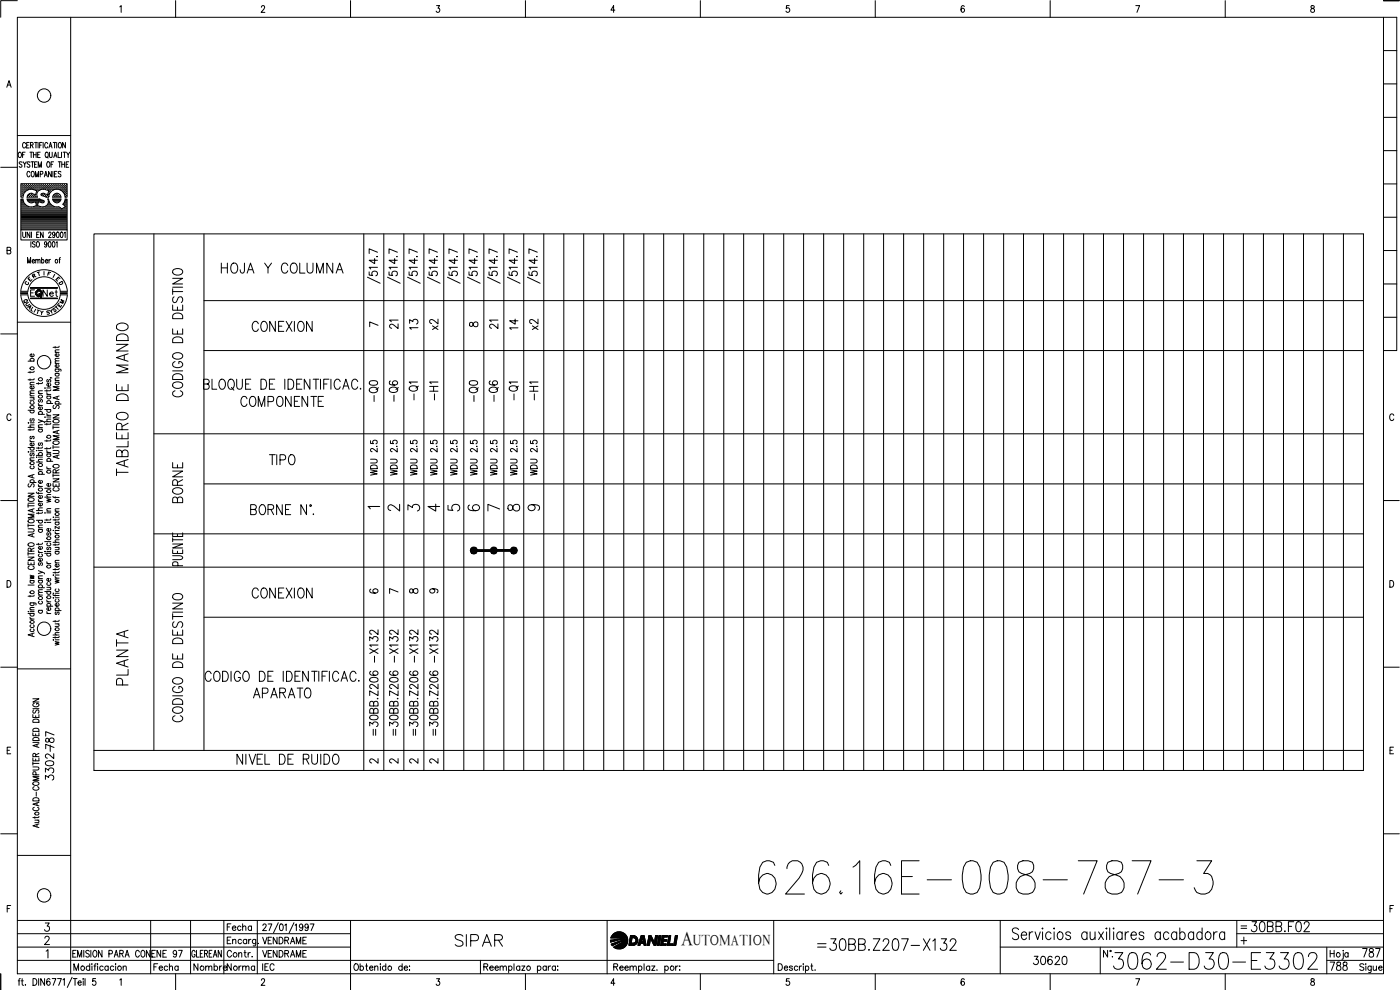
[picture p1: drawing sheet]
<svg xmlns="http://www.w3.org/2000/svg" width="420mm" height="297mm" viewBox="0 0 420 297" stroke-linecap="round" stroke-linejoin="round" font-family="sans-serif">
<defs><g id="words">
<text font-size="15" x="226.5" y="269.5">626.16E-008-787-3</text>
<text font-size="8.8" x="333" y="292.1">3062-D30-E3302</text>
<g font-size="7.1">
<text x="135.5" y="285">SIPAR</text>
<text x="244.1" y="286.5">=30BB.Z207-X132</text>
</g>
<g font-size="6.6">
<text x="65.3" y="83.3">HOJA Y COLUMNA</text>
<text x="55.7" y="120.3" transform="rotate(-90 55.7 120.3)">CODIGO DE DESTINO</text>
<text x="39.2" y="143.9" transform="rotate(-90 39.2 143.9)">TABLERO DE MANDO</text>
<text x="79.7" y="140.8">TIPO</text>
<text x="55.7" y="152" transform="rotate(-90 55.7 152)">BORNE</text>
<text x="39.2" y="206.7" transform="rotate(-90 39.2 206.7)">PLANTA</text>
<text x="55.7" y="217.7" transform="rotate(-90 55.7 217.7)">CODIGO DE DESTINO</text>
<text x="374.3" y="280.8">30BB.F02</text>
</g>
<g font-size="6.2">
<text x="74.4" y="100.5">CONEXION</text>
<text x="70.9" y="123.1">COMPONENTE</text>
<text x="156.6" y="121.4" transform="rotate(-90 156.6 121.4)">-Q1</text>
<text x="74.4" y="180.6">CONEXION</text>
<text x="74.8" y="210.6">APARATO</text>
<text x="69.8" y="230.4">NIVEL DE RUIDO</text>
<text x="407.8" y="288.6">787</text>
</g>
<text font-size="5.9" x="204.4" y="283.7">A</text>
<g font-size="5.7">
<text x="115.7" y="99.8">21</text>
<text x="126.3" y="100.2" transform="rotate(-90 126.3 100.2)">13</text>
<text x="132.3" y="100.2" transform="rotate(-90 132.3 100.2)">x2</text>
<text x="145.7" y="99.8">21</text>
<text x="156.3" y="100.2" transform="rotate(-90 156.3 100.2)">14</text>
<text x="162.3" y="100.2" transform="rotate(-90 162.3 100.2)">x2</text>
<text x="114.3" y="121.7" transform="rotate(-90 114.3 121.7)">-Q0</text>
<text x="120.3" y="121.7" transform="rotate(-90 120.3 121.7)">-Q6</text>
<text x="126.3" y="121.4" transform="rotate(-90 126.3 121.4)">-Q1</text>
<text x="132.3" y="121.4" transform="rotate(-90 132.3 121.4)">-H1</text>
<text x="144.3" y="121.7" transform="rotate(-90 144.3 121.7)">-Q0</text>
<text x="150.3" y="121.7" transform="rotate(-90 150.3 121.7)">-Q6</text>
<text x="162.3" y="121.4" transform="rotate(-90 162.3 121.4)">-H1</text>
<text x="114.3" y="221.9" transform="rotate(-90 114.3 221.9)">=30BB.Z206 -X132</text>
<text x="120.3" y="221.9" transform="rotate(-90 120.3 221.9)">=30BB.Z206 -X132</text>
<text x="126.3" y="221.9" transform="rotate(-90 126.3 221.9)">=30BB.Z206 -X132</text>
<text x="132.3" y="221.9" transform="rotate(-90 132.3 221.9)">=30BB.Z206 -X132</text>
<text x="16.9" y="225.8" transform="rotate(-90 16.9 225.8)">787</text>
<text x="16.9" y="235.3" transform="rotate(-90 16.9 235.3)">3302-</text>
<text x="309" y="290.7">30620</text>
<text x="397.9" y="292.5">788</text>
</g>
<g font-size="5.3">
<text x="11.6" y="90.3">Net</text>
<text x="115.4" y="154.5">2</text>
<text x="121.4" y="154.5">3</text>
<text x="127.4" y="154.5">4</text>
<text x="133.3" y="154.5">5</text>
<text x="145.3" y="154.5">7</text>
<text x="151.3" y="154.5">8</text>
<text x="57.1" y="292.5">Nombre</text>
<text x="67" y="292.5">Norma</text>
</g>
<g font-size="4.9">
<text x="113.9" y="143.9" transform="rotate(-90 113.9 143.9)">WDU 2.5</text>
<text x="119.9" y="143.9" transform="rotate(-90 119.9 143.9)">WDU 2.5</text>
<text x="125.9" y="143.9" transform="rotate(-90 125.9 143.9)">WDU 2.5</text>
<text x="131.9" y="143.9" transform="rotate(-90 131.9 143.9)">WDU 2.5</text>
<text x="137.9" y="143.9" transform="rotate(-90 137.9 143.9)">WDU 2.5</text>
<text x="143.9" y="143.9" transform="rotate(-90 143.9 143.9)">WDU 2.5</text>
<text x="149.9" y="143.9" transform="rotate(-90 149.9 143.9)">WDU 2.5</text>
<text x="155.9" y="143.9" transform="rotate(-90 155.9 143.9)">WDU 2.5</text>
<text x="161.9" y="143.9" transform="rotate(-90 161.9 143.9)">WDU 2.5</text>
<text x="139.3" y="154.5">6</text>
<text x="157.3" y="154.5">9</text>
<text x="77.6" y="284.3">VENDRAME</text>
</g>
<g font-size="4.4">
<text x="7.1" y="85.7">E</text>
<text x="15.5" y="85.7">E</text>
<text x="16.6" y="92.4">M</text>
<text x="109.7" y="99.1">7</text>
<text x="139.7" y="99.1">8</text>
<text x="109.7" y="179.2">6</text>
<text x="115.7" y="179.2">7</text>
<text x="121.7" y="179.2">8</text>
<text x="127.7" y="179.2">9</text>
<text x="109.7" y="230.4">2</text>
<text x="115.7" y="230.4">2</text>
<text x="121.7" y="230.4">2</text>
<text x="127.7" y="230.4">2</text>
<text x="208" y="283.7">UTOMATION</text>
</g>
<g font-size="4">
<text x="8.5" y="84.7">R</text>
<text x="6" y="92.1">Q</text>
<text x="7.1" y="93.8">A</text>
<text x="12.7" y="95.6">S</text>
<text x="14.5" y="94.9">S</text>
</g>
<g font-size="3.5">
<text x="16.6" y="86.4">D</text>
<text x="109.4" y="153.8">1</text>
<text x="371.1" y="279.8">=</text>
</g>
</g></defs>
<!-- layer: DCA_A3E2|CART -->
<g fill="none" stroke="#000" stroke-width=".3">
<path d="M5.2 5.2h410v287h-410zM5.2 .2h-5v5M21.2 5.2v287M35.9 2.1l.5-.4v2M52.7 .2v5M78.4 2.2l.4-.5h.3l.3 .4-.2 .6-.8 1h1.1M105.2 .2v5M131 1.7h.9l-.5 .7a.61 .61 0 0 1 .5 1 .61 .61 0 0 1-1-.1M157.7 .2v5M184.5 3h-1.2l.8-1.3v2M210.2 .2v5M236.9 1.7h-.8l-.1 .9a.62 .62 0 0 1 .9 0 .62 .62 0 0 1-.1 .9 .62 .62 0 0 1-.9-.2"/>
<path d="M262.7 .2v5M289.4 2l-.3-.3a1.16 1.16 0 0 0-.1 2 .59 .59 0 0 0 .5-.8 .59 .59 0 0 0-1-.2l-.1 .3M315.2 .2v5M340.9 1.7h1.1l-.8 2M367.7 .2v5M393.5 1.8v.6a.79 .79 0 0 1 .9 .3 .79 .79 0 0 1-.1 .9 .59 .59 0 0 1-.9-.2 .59 .59 0 0 1 .5-.8l.4-.2 .1-.4a.56 .56 0 0 0-.9-.2zM415.2 5.2h4v100h-4M415.2 .2h4.7M415.2 15.2h4M2 26.2l.7-2 .6 2M2.3 25.5h.8M415.2 35.2h4"/>
<path d="M415.2 25.2h4M.2 50.2h5M5.2 40.7h16M5.7 45.7h.1a.79 .79 0 0 1 .7 .8 .79 .79 0 0 1-.8 .7l-.2-.5zM6.3 57h.1M6.3 56.4h.1M6.3 55.7h.1M6.3 57.6h.1M6.3 58.3h.1M6.3 58.9h.1M6.3 59.9h.5M6.6 57.3h.1"/>
<path d="M6.6 56.7h.1M6.6 56.1h.1M6.6 55.4h.1M6.6 58h.1M6.6 58.6h.1M6.6 48.8l-.3-.3-.5 .3v.3l.8 .6-.3 .5-.5-.3M6.6 55.4v.1M6.6 56v.2M6.6 56.6v.2M6.6 57.3v.1M6.6 57.9v.2M6.6 58.5v.2"/>
<path d="M6.8 46.4h.4M6.9 59.7h-.6v9.3h13.9v-9.3h-.7l-.7 1.6M6.9 57h.1M6.9 56.4h.1M6.9 55.7h.1M6.9 57.6h.1M6.9 58.3h.1M6.9 59.7l.2 .8M6.9 48.5l.5 .8 .5-.8M6.9 55.7v.1M6.9 56.3v.2M6.9 56.9v.2"/>
<path d="M6.9 57.6v.1M6.9 58.2v.2M7.1 58.4l-.2 .8M7.2 57.3h.1M7.2 56.7h.1M7.2 56.1h.1M7.2 55.4h.1M7.3 55.4v.1M7.3 56v.2M7.3 56.6v.2M7.3 57.3v.1M7.4 49.3v.9"/>
<path d="M7.5 57h.2M7.5 56.4h.2M7.5 55.7h.2M7.5 45.7h-.7v1.6M7.6 55.7v.1M7.6 56.3v.2M7.6 56.9v.2M7.7 43.2a.46 .46 0 0 0-.6-.5 .46 .46 0 0 0-.3 .7v.4a.46 .46 0 0 0 .3 .6 .46 .46 0 0 0 .6-.4M7.8 56.7h.2M7.8 56.1h.2M7.8 55.4h.2M7.9 55.4v.1"/>
<path d="M7.9 56v.2M7.9 56.6v.2M8 43.5h.5M8.1 59.2h3.1M8.1 59.7h3.7M8.1 57h.1M8.1 56.4h.2M8.1 55.7h.2M8.2 59.7v.3M8.2 55.7v.1M8.2 56.3v.2M8.2 56.9v.1"/>
<path d="M8.3 59.9h3.6M8.3 58.9l-.1 .3M8.5 56.7h.1M8.5 56.1h.1M8.5 55.4h.1M8.5 58.6h.1M8.6 55.4v.1M8.6 56v.2M8.6 56.6v.2M8.6 58.5v.2M8.8 42.7h-.8v1.7h.8M8.8 56.4h.1"/>
<path d="M8.8 55.7h.1M8.8 58.9h.1M8.8 58.3h.1M8.8 55.7v.1M8.8 56.3v.2M8.8 58.3v.1M8.8 58.8v.2M9 48.8l-.3-.3-.6 .3 .1 .3 .6 .4 .2 .4-.3 .3-.6-.3M9 51.8a.46 .46 0 0 0-.6-.4 .46 .46 0 0 0-.3 .6v.4a.46 .46 0 0 0 .3 .7 .46 .46 0 0 0 .6-.5M9 45.7h.8M9.1 56.7h.1M9.1 56.1h.1"/>
<path d="M9.1 55.4h.1M9.1 58.6h.1M9.1 43.5h.7l.1-.6-.8-.2v1.7M9.2 55.4v.1M9.2 56v.2M9.2 56.6v.1M9.2 58.5v.2M9.3 48.5h.8M9.4 45.7v1.6M9.4 56.4h.2M9.4 55.7h.2M9.4 58.3h.2"/>
<path d="M9.4 58.9h.2M9.5 55.7v.1M9.5 56.3v.2M9.5 58.2v.2M9.5 58.8v.2M9.5 43.5l.4 .9M9.6 51.5l.1-.1a.86 .86 0 0 1 .6 .8 .86 .86 0 0 1-.6 .9 1.25 1.25 0 0 1-.1-1.6zM9.7 58l-.8 .1-.7 .7M9.7 48.5v1.7M9.7 56.1h.2M9.7 55.4h.2M9.7 58.6h.2"/>
<path d="M9.8 56.6l-.1 .1M9.8 55.4v.1M9.8 56v.2M9.8 58.5v.2M10 46.4h.8M10 45.7v1.6M10 56.4h.2M10 55.7h.2M10 58.9h.2M10.1 56.9l.9 .3-.3 1.2-1-.3M10.1 56.9a2.52 2.52 0 0 0-3.1 1.5M10.1 55.7v.1"/>
<path d="M10.1 56.3v.2M10.1 58.3v.1M10.1 58.8v.2M10.4 42.7h.8M10.4 49.3h.4M10.4 56.7h.1M10.4 56.1h.1M10.4 55.4h.1M10.4 58.6h.1M10.5 55.4v.1M10.5 56v.2M10.5 56.6v.2"/>
<path d="M10.5 58.5v.2M10.6 53.1v-1.7l.5 1.7 .5-1.7v1.7M10.7 57h.1M10.7 56.4h.1M10.7 55.7h.1M10.7 58.9h.1M10.8 55.7v.1M10.8 56.3v.2M10.8 56.9v.2M10.8 58.8v.2M10.8 42.7v1.7M10.8 58.3h.1"/>
<path d="M10.8 45.7v1.6M11 56.7h.1M11 56.1h.1M11 55.4h.1M11.1 57.3h.1M11.1 55.4v.1M11.1 56v.2M11.1 56.6v.2M11.1 48.5h-.7v1.7h.7M11.3 46.4h.5M11.3 57h.2M11.3 56.4h.2"/>
<path d="M11.3 55.7h.2M11.4 55.7v.1M11.4 56.3v.2M11.4 56.9v.2M11.4 42.7v1.7M11.5 50.2v-1.7l.5 1.7 .4-1.7v1.7M11.6 56.7h.2M11.6 56.1h.2M11.6 55.4h.2M11.7 55.4v.1M11.7 56v.2M11.7 56.6v.2"/>
<path d="M11.8 59.7l.3 .1M11.9 43.5h.5M11.9 56.4h.2M11.9 55.7h.2M12 59.8l1 .3M12 55.7v.1M12 56.3v.2M12 57a1.45 1.45 0 0 0-.7 2.1M12.1 45.7h-.8v1.6h.8M12.1 52.3l.7-.2-.1-.6-.6-.1v1.7M12.3 56.7h.1M12.3 56.1h.1"/>
<path d="M12.3 55.4h.1M12.4 55.4v.1M12.4 56v.2M12.4 56.6v.2M12.5 58.1l-.2 .2 .1 .3M12.6 56.4h.1M12.6 55.7h.1M12.6 58.3h.1M12.7 42.7h-.8v1.7M12.7 55.7v.1M12.7 56.3v.2M12.7 58.2v.2"/>
<path d="M12.9 56.7h.1M12.9 56.1h.1M12.9 55.4h.1M12.9 58.6h.1M13 42.7v1.7M13 56.8l.7 .1M13 56.8l-1 .2M13 55.4v.1M13 56v.2M13 56.6v.1M13 58.5v.2M13.2 56.4h.2"/>
<path d="M13.2 55.7h.2M13.2 58.3h.2M13.3 53.1l.5-1.7 .4 1.7M13.3 55.7v.1M13.3 56.3v.2M13.3 58.2v.2M13.3 58l-.8 .1M13.5 52.5h.6M13.5 56.7h.2M13.5 56.1h.2M13.5 55.4h.2M13.5 58.6h.2"/>
<path d="M13.6 55.4v.1M13.6 56v.2M13.6 56.6v.2M13.6 58.5v.2M13.7 56.9l.9 .3-.3 1.2-1-.3M13.8 45.7h.1a.83 .83 0 0 1 .6 .8 .83 .83 0 0 1-.6 .8 1.12 1.12 0 0 1-.1-1.6zM13.8 56.4h.2M13.8 55.7h.2M13.8 58.9h.2M13.9 55.7v.1M13.9 56.3v.2M13.9 58.8v.2"/>
<path d="M14.1 47l.3 .4M14.2 56.7h.1M14.2 56.1h.1M14.2 55.4h.1M14.2 58.6h.1M14.3 48.6l.1-.1a.86 .86 0 0 1 .6 .9 .86 .86 0 0 1-.6 .8 1.13 1.13 0 0 1-.1-1.6zM14.3 55.4v.1M14.3 56v.2M14.3 56.6v.2M14.3 58.5v.2M14.3 43.2a.46 .46 0 0 0-.6-.4 .46 .46 0 0 0-.3 .6v.4a.46 .46 0 0 0 .4 .6 .46 .46 0 0 0 .5-.4M14.5 58.9h.1"/>
<path d="M14.5 57h.1M14.5 56.4h.1M14.5 55.7h.1M14.5 58.3h.1M14.6 55.7v.1M14.6 56.3v.2M14.6 56.9v.2M14.6 58.2v.2M14.6 57.6h.1M14.7 44.4l.5-1.7 .4 1.7M14.7 58.4a2.46 2.46 0 0 1 2.4-1.6 2.46 2.46 0 0 1 2.3 1.6M14.8 58.4l-.2 .8h-.8l-1.4-.5"/>
<path d="M14.8 57.3h.1M14.8 56.7h.1M14.8 56.1h.1M14.8 55.4h.1M14.8 58h.1M14.9 45.7v1.4l.3 .2 .4-.2 .1-1.4M14.9 43.8h.6M14.9 55.4v.1M14.9 56v.2M14.9 56.6v.2M14.9 57.3v.1M14.9 57.9h.1"/>
<path d="M15.1 57h.2M15.1 56.4h.2M15.1 55.7h.2M15.2 55.7v.1M15.2 56.3v.2M15.2 56.9v.2M15.3 49.3h.5M15.4 51.4v1.7l-.8-1.7v1.7M15.5 56.7h.1M15.5 56.1h.1M15.5 55.4h.1M15.5 55.4v.1"/>
<path d="M15.5 56v.2M15.5 56.6v.2M15.7 57h.2M15.7 56.4h.2M15.7 55.7h.2M15.8 59.7h2.5l-.2 .6-.6 .5M15.8 59.7l.7 1 1 .1M15.8 55.7v.1M15.8 56.3v.2M15.8 56.9v.1M15.9 51.4v1.7M15.9 58.9l-.1 .3"/>
<path d="M15.9 59.9h2.3M16 42.7h.8M16.1 48.5h-.8v1.7M16.1 56.7h.1M16.1 56.1h.1M16.1 55.4h.1M16.1 47.3l.5-1.6 .5 1.6M16.2 58.6h.1M16.2 55.4v.1M16.2 56v.2M16.2 56.6v.2M16.2 58.6v.1"/>
<path d="M16.3 46.8h.6M16.3 52.2h.5M16.4 42.7v1.7M16.4 56.4h.2M16.4 55.7h.2M16.4 58.9h.2M16.5 55.7v.1M16.5 56.3v.2M16.5 58.3v.1M16.5 58.8v.2M16.5 58.3h.1M16.7 56.7h.1"/>
<path d="M16.7 56.1h.1M16.7 55.4h.1M16.7 58.6h.1M16.8 55.4v.1M16.8 56v.2M16.8 56.6v.1M16.8 58.5v.2M17 42.7v1.7M17 56.4h.2M17 55.7h.2M17 58.3h.2M17 58.9h.2"/>
<path d="M17.1 51.4h-.8v1.7h.8M17.1 55.7v.1M17.1 56.3v.2M17.1 58.2v.2M17.1 58.8v.2M17.4 56.7h.1M17.4 56.1h.1M17.4 55.4h.1M17.4 58.6h.1M17.4 45.7v1.6h.8M17.4 55.4v.1M17.4 56v.2"/>
<path d="M17.4 56.6v.2M17.4 58.5v.2M17.5 48.5h.8M17.5 58.1l.7 .7M17.5 58.1h-.9l-.7 .7M17.7 56.4h.1M17.7 55.7h.1M17.7 58.9h.1M17.7 42.8l.2-.1a.82 .82 0 0 1 .6 .9 .82 .82 0 0 1-.8 .8l-.2-.6zM17.7 55.7v.1M17.7 56.3v.2M17.7 58.8v.2"/>
<path d="M17.9 48.5v1.7M18 56.7h.1M18 56.1h.1M18 55.4h.1M18.1 55.4v.1M18.1 56v.2M18.1 56.6v.2M18.2 58.9l.1 .3h-2.5M18.3 51.6l-.3-.2-.5 .2v.4l.6 .3a.44 .44 0 0 1 .1 .6 .44 .44 0 0 1-.6 .1l-.1-.2M18.3 57h.2M18.3 56.4h.2M18.3 55.7h.2"/>
<path d="M18.4 55.7v.1M18.4 56.3v.2M18.4 56.9v.2M18.5 45.7v1.6M18.5 49.3h.9M18.5 48.5v1.7M18.6 56.7h.2M18.6 56.1h.2M18.6 55.4h.2M18.7 57.3h.1M18.7 55.4v.1M18.7 56v.2"/>
<path d="M18.7 56.6v.2M18.9 45.7h.8M18.9 57h.2M18.9 56.4h.2M18.9 55.7h.2M19 57.6h.1M19 55.7v.1M19 56.3v.2M19 56.9v.2M19.3 57.3h.1M19.3 56.7h.1M19.3 56.1h.1"/>
<path d="M19.3 55.4h.1M19.3 58h.1M19.3 45.7v1.6M19.3 55.4v.1M19.3 56v.2M19.3 56.6v.2M19.3 57.3v.1M19.3 57.9v.2M19.4 58.4l.2 .8h.6v-4.1h-13.9v4.1h.6M19.4 48.5v1.7M19.6 57h.1M19.6 56.4h.1"/>
<path d="M19.6 55.7h.1M19.6 57.6h.1M19.6 58.3h.1M19.6 58.9h.1M19.6 42.7v1.7l-.8-1.7v1.7M19.6 55.7v.1M19.6 56.3v.2M19.6 56.9v.2M19.6 57.6v.1M19.6 58.2v.2M19.6 58.8v.2M19.6 59.9h.4"/>
<path d="M19.9 49.3h.4M19.9 57.3h.1M19.9 56.7h.1M19.9 56.1h.1M19.9 55.4h.1M19.9 58h.1M19.9 58.6h.1M20 45.7l.4 .7 .5-.7M20 55.4v.1M20 56v.2M20 56.6v.2M20 57.3v.1"/>
<path d="M20 57.9v.2M20 58.5v.2M20.4 46.4v.9M20.6 48.5h-.7v1.7h.7M415.2 55.2h4M415.2 45.2h4M2.1 75.1l1-.1 .1-.6-1.1-.2v2l1-.1 .2-.6-.4-.4M6.3 69v3h13.9v-3M6.3 64.6h13.7M6.3 64.3h13.7M6.3 64h13.7M6.3 63.7h13.7"/>
<path d="M6.3 63.4h13.7M6.3 63.1h13.7M6.3 62.7h12.1M6.3 62.4h11.8M6.3 62.1h2.3M6.3 61.8h1.7M6.3 61.5h1.3M6.3 61.2h1M6.3 60.8h.8M6.3 60.5h.6M6.3 60.2h.6M6.3 65h13.7"/>
<path d="M6.3 65.3h13.7M6.3 65.6h13.7M6.3 65.9h13.7M6.3 66.2h13.7M6.3 66.5h13.7M6.3 66.9h13.7M6.3 67.2h13.7M6.3 67.5h13.7M6.3 67.8h13.7M6.3 68.1h13.7M6.3 68.4h13.7M6.3 68.8h13.7"/>
<path d="M6.8 69.6v1.2l.4 .5 .4-.3 .1-1.4M7 60.5l.3 .4a2.5 2.5 0 0 0 2.8 1.1M8.2 60l.7 .8h.8M8.3 78.9v-1.6l.4 1.6 .5-1.6v1.6M8.4 60.2h4.5M8.6 60.5h1.7M9 69.6v1.7l-.9-1.7v1.7M9.3 72.5v1.7M9.4 69.6v1.7M9.7 78.3h.7l-.2-.4a.48 .48 0 0 0-.6 .5 .48 .48 0 0 0 .6 .5l.2-.2M9.7 60.8l1-.3 .2 1.2-.8 .3M10.1 62.1h2"/>
<path d="M10.5 72.7a.42 .42 0 0 0-.6-.2 .42 .42 0 0 0-.1 .6l.5 .2a.43 .43 0 0 1 .1 .8 .43 .43 0 0 1-.7-.2M10.7 78.1l.3-.3 .3 .1 .1 1M10.7 77.8v1.1M10.8 60.5h.6M10.8 60.8h.5M10.9 61.2h.4M11 61.8h.3M11 61.5h.2M11 70.4h.5M11.1 72.6l.2-.1a.86 .86 0 0 1 .6 .8 .86 .86 0 0 1-.6 .9 1.09 1.09 0 0 1-.2-1.6zM11.4 78.1l.3-.3 .3 .1v1M11.8 69.6h-.8v1.7h.8"/>
<path d="M11.9 60.5h1.3M12.5 60.8l-.9-.3-.3 1.2a1.87 1.87 0 0 0 2.3 .2 1.87 1.87 0 0 0 .7-2.2h.3a2.57 2.57 0 0 0 3.1 2.3l.8 .7 1.1-.7M12.5 78.1l.1-.2a.48 .48 0 0 1 .6 .5 .48 .48 0 0 1-.6 .5l-.1-.2M12.5 77.3v1.6M13 69.6v1.7l-.9-1.7v1.7M13 60.1a.45 .45 0 0 1 .2 .7 .45 .45 0 0 1-.7 0M13.5 62.1h2.8M13.6 78.3h.7v-.3a.5 .5 0 0 0-.8 .4 .5 .5 0 0 0 .6 .5l.2-.2M14 61.8h1.7M14.1 73.1l-.2 .3a.42 .42 0 0 1-.6-.4 .42 .42 0 0 1 .7-.3l.1 .7-.2 .7-.3 .1-.2-.3M14.3 61.5h1M14.5 61.2h.5"/>
<path d="M14.6 60.8h.2M14.6 70a.38 .38 0 0 1 .5-.4 .38 .38 0 0 1 .1 .7l-.6 1h.8M14.6 60.5h.1M14.7 72.6l.2-.1a.95 .95 0 0 1 0 1.7l-.4-.8zM14.7 77.8v1.1M15.2 77.8l-.5 .5M15.8 72.6l.2-.1a.95 .95 0 0 1 0 1.7l-.3-.8zM16.1 60.2h1.9M16.3 60.5h1.4M16.5 70.2l-.2 .4a.42 .42 0 0 1-.6-.5 .42 .42 0 0 1 .7-.3l-.1 1.4-.3 .1-.2-.3M16.8 72.8l.3-.3v1.7M17.1 69.7l.2-.1a.95 .95 0 0 1 0 1.7l-.4-.7z"/>
<path d="M17.7 77.8h.4M18.2 77.3l-.3 .3v1.3M18.2 69.7l.3-.1a.95 .95 0 0 1 0 1.7l-.4-.7zM18.6 62.7h1.4M18.9 61.3l.7 .7M19.1 61.2h.9M19.2 62.4h.8M19.2 61.5h.8M19.3 69.9l.3-.3v1.7M19.3 60.8h.7M19.5 61.8h.5M19.5 60.5h.5"/>
<path d="M19.6 60.2h.4M19.7 62.1h.3M415.2 75.2h4M415.2 65.2h4M5.2 96.7h16M6.2 88.5a7 7 0 0 0 7 6.4 7 7 0 0 0 7-6.4M8.3 87.4h-2.1a7 7 0 0 1 7-6.5 7 7 0 0 1 7 6.5M8.4 87.4a4.9 4.9 0 0 1 4.8-4.4 4.9 4.9 0 0 1 4.9 4.4M8.4 88.5a4.9 4.9 0 0 0 4.8 4.3 4.9 4.9 0 0 0 4.9-4.3M9.1 86.3h8.2v.2h-8.2M9.1 89.4h8.2v.2h-8.2zM9.2 86.4h8"/>
<path d="M9.2 89.5h8M10.4 87h-1.2v1.9M11.2 93l.6 .2M13.2 81.5v1M415.2 95.2h4M415.2 85.2h4M.2 100.2h5M8.4 108.4h1.8M9 111.4v.5M9 113.7v.5M9 119.3h1.2M9 118.8h1.2"/>
<path d="M9 115.5h1.2M9.3 108.4l-.2-.2a.52 .52 0 0 1 .6-.7 .52 .52 0 0 1 .3 .9M9.9 119.3l.3 .4v.3l-1.2 .1M10 115.9a.49 .49 0 0 1 0 .7 .49 .49 0 0 1-.7 0 .49 .49 0 0 1-.1-.7h.4v.8M10 106.2l.2 .2a.55 .55 0 0 1-.6 .7 .55 .55 0 0 1-.5-.7l.5-.2v.8M10.2 118l-1.1 .1-.1 .3 .4 .4M10.2 117.2l-1.1 .1-.1 .4 .4 .3M10.2 114.7l-1.1 .1-.1 .3 .4 .4M10.2 113.6v.3h-1.8M10.2 111.4l-.3 .3h-1.5M11.5 114.8v.5M11.5 118.1h1.2"/>
<path d="M11.8 119.9l-.3 .3 .1 .4h.4l.2-.6 .3-.1 .2 .3-.2 .5M12.7 117.2l-1.1 .1-.1 .4 .4 .4M12.7 114.7l-.3 .4h-1.5M13.4 116.4h.2zM14.1 117.8v.4l.5 .1M14.1 117v.5M14.1 118.9h1.1M14.1 118.3h1.1M14.1 116.4h1.1M14.3 118.9l-.2 .1a.52 .52 0 0 0 .6 .7 .52 .52 0 0 0 .3-.8M14.3 113.9l-.2 .3v.4h.4l.2-.7h.3l.2 .3-.2 .5M15 115a.5 .5 0 0 1 0 .7 .5 .5 0 0 1-.7 .1 .5 .5 0 0 1-.1-.7l.4-.1v.9"/>
<path d="M15.2 113.3l.4 .1M15.2 116.9l-.3 .3h-1.5M16.6 110.7l1.6 .1v.6M16.6 104v.4M16.6 114.7h1.1M16.6 114.2h1.1M16.6 112h1.1M16.6 109h1.1M16.6 105.7h1.1M16.8 114.7l-.2 .1a.53 .53 0 0 0 .5 .7 .53 .53 0 0 0 .6-.7l-.2-.1M16.8 112l-.2 .2a.53 .53 0 0 0 .5 .7 .53 .53 0 0 0 .6-.7l-.2-.2M16.8 110.7l-.2 .2a.52 .52 0 0 0 .6 .7 .52 .52 0 0 0 .3-.9"/>
<path d="M17.1 119v.7M17.5 109.4l.2 .2a.52 .52 0 0 1-.6 .7 .52 .52 0 0 1-.4-.8l.4-.1v.9M17.5 106.2a.49 .49 0 0 1 0 .6 .49 .49 0 0 1-.7 .1 .49 .49 0 0 1-.1-.7h.4v.8M17.7 118.8l-1.8 .6 1.8 .5M17.7 116h-1.8l1.8 .6-1.8 .5h1.8M17.7 113.4l-1.1 .1v.3l.3 .4M17.7 108.3l-1.1 .1v.3l.3 .3M17.7 107.5l-1.1 .1v.3l.3 .4M17.7 105l-1.1 .1v.3l.3 .3M17.7 103.9v.3h-1.8M3.3 124.7a.63 .63 0 0 0-.8-.5 .63 .63 0 0 0-.4 .8v.4a.63 .63 0 0 0 .4 .8 .63 .63 0 0 0 .8-.5M8.4 135.6h.2z"/>
<path d="M8.4 126.9h.2zM8.4 128.2h1.8M8.4 134.3h1.8M8.4 123.1h1.8M9 132l.1 .4 .5 .1M9 128.7v.5M9 138.1h1.2M9 135.6h1.2M9 132.5h1.2M9 126.9h1.2M9.3 139.8l-.2 .1a.53 .53 0 0 0 .6 .8 .53 .53 0 0 0 .3-.9M9.3 136l-.3 .3 .1 .4h.4l.2-.6 .3-.1 .2 .3-.2 .5"/>
<path d="M9.3 134.3l-.2 .1a.55 .55 0 0 0 .5 .7 .55 .55 0 0 0 .6-.7l-.2-.1M9.3 130.9l-.3 .3 .1 .4h.4l.2-.6 .3-.1 .2 .3-.2 .4M9.3 125.6l-.3 .3 .1 .4h.4l.2-.6 .3-.1 .2 .3-.2 .5M9.3 123.1l-.2 .1a.55 .55 0 0 0 .5 .7 .55 .55 0 0 0 .6-.7l-.2-.1M9.3 120.5l-.2 .1a.52 .52 0 0 0 .6 .7 .52 .52 0 0 0 .3-.8M10 133l.2 .1a.56 .56 0 0 1-.6 .7 .56 .56 0 0 1-.5-.7l.5-.1v.8M10.2 137.4h-1.1l-.1 .3 .4 .4M10.2 128.6v.3l-1.8 .1M10.2 127.5h-1.1l-.1 .4 .4 .3M10.9 137.1h.2zM10.9 138.6h1.8M10.9 136.6h1.8"/>
<path d="M11 135.2h.1M11.5 125.9l1.2 .5-1.2 .4M11.5 121.1l.6 .6M11.5 134.2v.5M11.5 137.1h1.2M11.5 135.2h1.2M11.5 128.8h1.2M11.5 128.3h1.2M11.5 124.3h1.8M11.5 121.7h1.2M11.8 136.6a.56 .56 0 0 1 .2-.9 .56 .56 0 0 1 .7 .6l-.2 .3M11.8 132.9h-.2a.45 .45 0 0 0 .2 .8l.6-.8 .3 .2-.2 .6"/>
<path d="M11.8 128.8a.51 .51 0 0 0 0 .7 .51 .51 0 0 0 .7 0 .51 .51 0 0 0 0-.7M11.8 124.3a.56 .56 0 0 1 .2-.9 .56 .56 0 0 1 .7 .6l-.2 .3M12.5 122.1a.51 .51 0 0 1 0 .7 .51 .51 0 0 1-.7 .1 .51 .51 0 0 1-.1-.7l.4-.1v.9M12.7 137.8l-1.1 .1-.1 .3 .4 .4M12.7 134.1v.3h-1.8M12.7 127.5h-1.1l-.1 .4 .4 .4M12.7 126.4l.6 .2v.3M13.4 125.1h.2zM13.4 126.5h1.8M13.4 122.9h1.8M14.1 135.2v.3l.5 .2M14.1 124.1v.3l.5 .2"/>
<path d="M14.1 127v.5M14.1 132v.5M14.1 134.3v.5M14.1 138.4h1.7M14.1 136.2h1.1M14.1 135.7h1.1M14.1 125.1h1.1M14.1 124.6h1.1M14.1 121.1h1.7M14.3 138.4a.49 .49 0 0 1 0-.7 .49 .49 0 0 1 .7 0 .49 .49 0 0 1 0 .7M14.3 136.2l-.2 .1a.52 .52 0 0 0 .6 .8 .52 .52 0 0 0 .3-.9M14.3 122.9l-.2 .1a.52 .52 0 0 0 .6 .7 .52 .52 0 0 0 .3-.8"/>
<path d="M14.3 121.1a.49 .49 0 0 1 0-.7 .49 .49 0 0 1 .7 0 .49 .49 0 0 1 0 .7M15.2 134.3l-.3 .3h-1.5M15.2 131.9v.3l-1.8 .1M15.2 126.9v.3l-1.8 .1M15.2 125.8h-1.1v.4l.3 .3M15.9 135.2h1.6l.2 .4-.2 .4-1.6 .1M15.9 124.4h1.8l-1.8 1h1.8M15.9 128.2h1.8M15.9 127.7v1M15.9 133.6v1M15.9 134.1h1.8M15.9 127.5h1.8"/>
<path d="M16 139.6a.9 .9 0 0 1 1-.4 .9 .9 0 0 1 .7 1 .9 .9 0 0 1-1.1 .3 .9 .9 0 0 1-.6-.9zM16 132.5a.9 .9 0 0 1 1-.3 .9 .9 0 0 1 .7 .9 .9 .9 0 0 1-1.1 .3 .9 .9 0 0 1-.6-.9zM16 126.1a.9 .9 0 0 1 1-.4 .9 .9 0 0 1 .7 .9 .9 .9 0 0 1-1.1 .4 .9 .9 0 0 1-.6-.9zM16.2 121.7l-.3 .3 .3 .6 .4-.1 .3-.6a.48 .48 0 0 1 .7-.2 .48 .48 0 0 1 .1 .8l-.2 .1M16.6 121.2h1.7M16.8 121.2l-.2-.1a.53 .53 0 0 1 .5-.7 .53 .53 0 0 1 .6 .7l-.2 .1M17.1 129.3v.7M17.1 136.7v.7M17.7 136.5l-1.8 .6 1.8 .5M17.7 130.8h-1.8l1.8 .5-1.8 .6h1.8M17.7 129.1l-1.8 .6 1.8 .5M418.3 124.7a.63 .63 0 0 0-.8-.5 .63 .63 0 0 0-.4 .8v.4a.63 .63 0 0 0 .4 .8 .63 .63 0 0 0 .8-.5"/>
<path d="M.2 150.2h5M8.4 158.7h1.3l.5 .4-.2 .5h-1.6M8.4 148h1.8l-1.8 .9h1.8M8.4 151.3v.9M8.4 157.2v.9M8.4 157.6h1.8M8.4 151.8h1.8M8.4 151h1.8M8.5 156.1a.9 .9 0 0 1 1-.4 .9 .9 0 0 1 .7 .9 .9 .9 0 0 1-1.1 .4 .9 .9 0 0 1-.6-.9zM8.5 149.6a.9 .9 0 0 1 1-.3 .9 .9 0 0 1 .7 .9 .9 .9 0 0 1-1.1 .3 .9 .9 0 0 1-.6-.9zM8.7 145.1l-.3 .4 .3 .6 .4-.1 .4-.7a.49 .49 0 0 1 .7 .1 .49 .49 0 0 1-.2 .7M9 144.8h1.8"/>
<path d="M9.3 144.8l-.2-.2a.52 .52 0 0 1 .6-.7 .52 .52 0 0 1 .3 .9M9.7 142.6v.6M9.7 152.9v.6M10.2 154.3h-1.8l1.8 .5-1.8 .6h1.8M10.2 152.6l-1.8 .6 1.8 .5M10.2 142.4l-1.8 .5 1.8 .6M10.9 147.6l.4 .4h1.4M10.9 156.1h1.8M10.9 153.2h1.8M11.5 149.9l.1 .4 .5 .2M11.5 145.4l.6 .6M11.5 140.4l.6 .6"/>
<path d="M11.5 147.7v.5M11.5 153.7v.5M11.5 158.9h1.2M11.5 158.4h1.2M11.5 150.5h1.2M11.5 146h1.2M11.5 142.3h1.8M11.5 141h1.2M11.8 158.9a.56 .56 0 0 0 .2 .9 .56 .56 0 0 0 .7-.6l-.2-.3M11.8 156.1l-.2 .1a.52 .52 0 0 0 .6 .8 .52 .52 0 0 0 .3-.9M11.8 142.3a.56 .56 0 0 1 .2-.9 .56 .56 0 0 1 .7 .6l-.2 .3M12.5 150.9a.51 .51 0 0 1 0 .7 .51 .51 0 0 1-.7 .1 .51 .51 0 0 1-.1-.7l.4-.1v.9"/>
<path d="M12.5 148.7a.51 .51 0 0 1 0 .7 .51 .51 0 0 1-.7 .1 .51 .51 0 0 1-.1-.8h.4v.8M12.5 144.1a.51 .51 0 0 1 0 .7 .51 .51 0 0 1-.7 .1 .51 .51 0 0 1-.1-.7l.4-.1v.9M12.7 157.6h-1.1l-.1 .4 .4 .4M12.7 153.6l-.3 .4h-1.5M12.7 152.4l-1.1 .1-.1 .3 .4 .4M13.4 156.7h.2zM13.4 153.9h.2zM13.4 149.2h1.8M13.4 146.5h1.8M14.1 149.6l1.1 .2-1.1 .3 1.1 .3-1.1 .3M14.1 140.1v.3l.5 .3M14.1 156.7h1.1"/>
<path d="M14.1 155.8v.4M14.1 153.9h1.1M14.1 153.4h1.1M14.1 140.7h1.1M14.3 159.8l-.2 .3v.5h.4l.2-.7 .3-.1 .2 .3-.2 .5M15 158.6l.2 .1a.52 .52 0 0 1-.5 .7 .52 .52 0 0 1-.5-.7l.4-.1v.8M15 145.1a.5 .5 0 0 1 0 .6 .5 .5 0 0 1-.7 .1 .5 .5 0 0 1-.1-.7h.4v.8M15.2 155.7v.3h-1.8M15.2 152.6l-1.1 .1v.3l.3 .4M15.2 148.4h-1.1v.4l.3 .4M15.9 159.2h.2zM15.9 155.2h.2z"/>
<path d="M15.9 148.9l.1 .3 1.7 .1M15.9 145v.9h1.8v-.9M15.9 143.7h1.8l-1.8 .9h1.8M15.9 142.6h1.8M15.9 142.1v1M16.3 146.3l-.4 .4a.94 .94 0 0 0 .9 .7 .94 .94 0 0 0 .9-.7l-.4-.4M16.6 159.5v.4l.5 .2M16.6 149v.5M16.6 155.7v.5M16.6 159.2h1.1M16.6 156.7h1.1M16.6 155.2h1.1"/>
<path d="M16.6 153.4h1.1M16.8 156.7l-.2 .1a.51 .51 0 0 0 .6 .7 .51 .51 0 0 0 .3-.8M16.8 141.9l-.1-.9h-.6l-.2 .9h1.8M16.8 145.4v.5M17.7 157.9v.8l-1.1-.8v.8M17.7 155.6v.3l-1.8 .1M17.7 152.6l-1.1 .1v.4l.3 .3M17.7 140.9l-.9 .5M415.2 150.2h4.7M2.1 174.2a1.01 1.01 0 0 1 1.2 1 1.01 1.01 0 0 1-1.2 1zM8.4 168.6v.8h1.8v-.8M8.4 167.2h1.8l-1.8 .9h1.8"/>
<path d="M8.4 175.5h1.8M8.4 166.1h1.8M8.4 165.7v.9M8.5 163.1a.9 .9 0 0 1 1-.3 .9 .9 0 0 1 .7 .9 .9 .9 0 0 1-1.1 .3 .9 .9 0 0 1-.6-.9zM8.8 169.8a.54 .54 0 0 0-.4 .7 .54 .54 0 0 0 .7 .4h.5a.54 .54 0 0 0 .6-.4 .54 .54 0 0 0-.4-.7M9 172.6l1.2 .3-1.2 .2 1.2 .3-1.2 .3M9 178.6v.5M9 174.2h1.2M9.3 174.2l-.2 .1a.55 .55 0 0 0 .5 .7 .55 .55 0 0 0 .6-.7l-.2-.1M9.3 165.4l-.1-.8-.6-.1-.2 .9h1.8M9.3 168.9v.5M9.7 160.3v.6"/>
<path d="M10.2 178.5v.3l-1.8 .1M10.2 160l-1.8 .6 1.8 .5M10.2 164.5l-.9 .4M11.5 171.2l1.2 .5-1.2 .4M11.5 165.2l.6 .6M11.5 178.5h1.2M11.5 176.3h1.8M11.5 174.1h1.2M11.5 173.6h1.2M11.5 165.8h1.2M11.5 163v.5M11.8 176.3a.56 .56 0 0 1 .2-.9 .56 .56 0 0 1 .7 .7l-.2 .2"/>
<path d="M11.8 174.1a.56 .56 0 0 0 .3 .9 .56 .56 0 0 0 .6-.6l-.2-.3M11.8 168.9l-.3 .2 .3 .6 .4-.8h.5v.5l-.2 .3M11.8 166.2a.56 .56 0 0 0 .2 1 .56 .56 0 0 0 .7-.7l-.2-.3M12.5 167.5a.51 .51 0 0 1 0 .7 .51 .51 0 0 1-.7 .1 .51 .51 0 0 1-.1-.7l.4-.1v.9M12.5 163.9a.51 .51 0 0 1 0 .8 .51 .51 0 0 1-.7 0 .51 .51 0 0 1-.1-.7l.4-.1v.9M12.7 177.7l-1.1 .1-.1 .4 .4 .3M12.7 176.9l-1.1 .1-.1 .4 .4 .3M12.7 172.8h-1.1l-.1 .4 .4 .4M12.7 171.7l.6 .2v.3M12.7 162.9l-.3 .4h-1.5M13.4 165.5h.2zM13.4 177.5h1.8"/>
<path d="M13.4 166h1.8M13.4 162.5h1.8M14.1 180v.4l.5 .2M14.1 168.6v.3l.5 .2M14.1 176.2h1.1M14.1 169.1h1.1M14.1 165.5h1.1M14.3 177.5l-.2 .1a.52 .52 0 0 0 .6 .7 .52 .52 0 0 0 .3-.8M14.3 174.8l-.2 .1a.53 .53 0 0 0 .5 .7 .53 .53 0 0 0 .6-.7l-.2-.1M14.3 166l-.2 .1a.52 .52 0 0 0 .6 .8 .52 .52 0 0 0 .3-.9M14.3 164.2l-.2 .3v.4h.4l.2-.6 .3-.1 .2 .3-.2 .5M14.3 162.9l-.2 .2a.52 .52 0 0 0 .6 .7 .52 .52 0 0 0 .3-.9"/>
<path d="M14.9 176.2l.3 .4v.3l-1.1 .1M15 173.6l.2 .1a.53 .53 0 0 1-.6 .7 .53 .53 0 0 1-.4-.8h.4v.8M15.9 179.4h.2zM15.9 178.3l.1 .3 1.7 .1M15.9 178h.2zM15.9 172.5h.2zM15.9 162.7h1.8M16.6 173.9l1.1 .2-1.1 .3 1.1 .3-1.1 .3M16.6 172.9v.4l.5 .2M16.6 165.5h1.1M16.6 163.2v.5M16.6 170.6v.5"/>
<path d="M16.6 171.6v.4M16.6 178.4v.5M16.6 179.4h1.1M16.6 178h1.1M16.6 173.5h1.1M16.6 172.5h1.1M16.6 168.9h1.1M16.6 164.2h1.1M16.6 160.1h1.1M16.8 179.9a.55 .55 0 0 0 .3 .9 .55 .55 0 0 0 .6-.7l-.2-.2M16.8 176.7l-.2 .2a.51 .51 0 0 0 .6 .6 .51 .51 0 0 0 .3-.8M16.8 165.5l-.2 .1a.53 .53 0 0 0 .5 .7 .53 .53 0 0 0 .6-.7l-.2-.1"/>
<path d="M17.4 164.2l.3 .4v.3l-1.1 .1M17.5 169.3l.2 .1a.52 .52 0 0 1-.6 .7 .52 .52 0 0 1-.4-.7l.4-.1v.8M17.7 171.5v.3h-1.8M17.7 170.5l-.3 .4h-1.5M17.7 168.1l-1.1 .1v.4l.3 .3M17.7 163.1l-.3 .4h-1.5M17.7 162h-1.1v.4l.3 .3M417.1 174.2a1.01 1.01 0 0 1 1.2 1 1.01 1.01 0 0 1-1.2 1zM8.4 183.5h.2zM8.4 184.1h1.8M9 185.2l.1 .3 .5 .2M9 180.9l1.7 .1 .1 .5"/>
<path d="M9 185.7h1.2M9 183.5h1.2M9 183h1.2M9.3 188.7l-.2 .1a.55 .55 0 0 0 .5 .7 .55 .55 0 0 0 .6-.7l-.2-.1M9.3 187.5l-.2 .1a.55 .55 0 0 0 .5 .7 .55 .55 0 0 0 .6-.7l-.2-.1M9.3 184.1l-.2 .1a.55 .55 0 0 0 .5 .7 .55 .55 0 0 0 .6-.7l-.2-.1M9.3 180.9l-.2 .1a.56 .56 0 0 0 .5 .7 .56 .56 0 0 0 .6-.7l-.2-.1M9.7 190.1v.7M10.2 189.9l-1.8 .6 1.8 .5M10.2 182.3h-1.1l-.1 .4 .4 .3M11.5 183.1h1.2M11.8 183.1a.56 .56 0 0 0 .2 1 .56 .56 0 0 0 .7-.7l-.2-.3"/>
<path d="M11.8 180.4a.56 .56 0 0 0 .3 .9 .56 .56 0 0 0 .6-.7l-.2-.2M14.1 183.5v.4l.5 .2M14.1 184.1h1.1M14.1 181.9h1.7M14.1 180.6h1.1M14.3 181.9l-.2-.1a.52 .52 0 0 1 .6-.8 .52 .52 0 0 1 .3 .9M15 182.3l.2 .2a.52 .52 0 0 1-.6 .7 .52 .52 0 0 1-.4-.8l.4-.1v.9M15.9 192h.2zM15.9 190.5h1.8M16.6 192.5l1.1 .2-1.1 .3 1.1 .3-1.1 .3M16.6 192h1.1M16.6 186.2v.4"/>
<path d="M16.6 191v.5M16.6 187.2h1.1M16.6 183.2h1.7M16.8 183.6l-.2 .3 .2 .5 .4-.7h.5v.4l-.2 .3M16.8 183.2a.55 .55 0 0 1 .3-.9 .55 .55 0 0 1 .6 .7l-.2 .2M17.4 187.2l.3 .3v.4h-1.1M17.5 181.1l.2 .1a.51 .51 0 0 1-.5 .7 .51 .51 0 0 1-.5-.7l.4-.1v.8M17.7 191v.2l-1.8 .1M17.7 189.8l-1.1 .1v.3l.3 .3M17.7 186.1v.3h-1.8M.2 200.2h5M5.2 200.7h16"/>
<path d="M415.2 200.2h4.7M2.2 225.1h.6M3.2 224.2h-1v2h1M417.2 225.1h.6M418.2 224.2h-1v2h1M.2 250.2h5M5.2 256.7h16M415.2 250.2h4.7M2.2 272.6h.6M3.2 271.7h-1v2M5.2 276.2h410M45.2 276.2v16"/>
<path d="M57.2 276.2v16M67.2 276.2v16M77.2 276.2v16M105.2 276.2v20.8M182.2 276.2v16M184.5 279.9h2.6M184.8 279.8h2M185.2 279.6h1.2M232.2 276.2v16M300.2 276.2v16M371.2 276.2v8M417.2 272.6h.6"/>
<path d="M418.2 271.7h-1v2M.2 292.2v4.8M5.2 280.1h100M5.2 284.2h100M5.2 288.1h227M5.5 294.3h.5M6.1 293.6l-.3 .1-.1 1.9M6.4 294.3h.6M6.6 293.6v1.7l.5 .3M7.6 295.4v.2l.1-.1M9.9 293.6a1.03 1.03 0 0 1 1.2 1 1.03 1.03 0 0 1-1.2 1zM11.6 293.6v2"/>
<path d="M13.4 293.6v2l-1.2-2v2M15 293.9l-.3-.3a1.12 1.12 0 0 0-.7 1 1.12 1.12 0 0 0 .6 1 .59 .59 0 0 0 .5-.8 .59 .59 0 0 0-1-.1l-.1 .3M15.7 293.6h1.1l-.8 2M17.3 293.6h1.1l-.8 2M18.9 294l.4-.4v2M21.6 293.2l-1.4 3.1M22 293.6h1.1M22.5 293.6v2M23.4 294.9h1l-.2-.5a.61 .61 0 0 0-.8 .5 .61 .61 0 0 0 .8 .6l.2-.2M25 293.6v.2zM25 294.3v1.3M25.5 293.6v2"/>
<path d="M28.7 293.6h-.8l-.1 .9a.6 .6 0 0 1 .9 0 .6 .6 0 0 1-.1 .9 .6 .6 0 0 1-.9-.1M35.9 294l.5-.3v1.9M52.7 292.2v4.8M78.4 294.1l.2-.4h.5l.3 .5-1 1.4h1.1M131 293.7h.9l-.5 .7a.6 .6 0 0 1 .5 .9 .6 .6 0 0 1-1 0M144.2 288.1v4.1M157.7 292.2v4.8M183.2 282.2h1.8M183.2 282.6h.3M183.2 282.5h.8M183.2 282.3h1.3M183.3 281.4h2.7l.2 .2"/>
<path d="M183.3 282.1h2.2M183.3 281.4h4.7M183.3 281.2h4.9M183.4 281.1h4.8M183.5 283.3l.2 .5 3.1-1.5-.2-.2-3.2 1.2h1.3M183.5 281h4.6M183.5 283.4h.9M183.6 280.9h4.4M183.6 283.6h.6M183.6 280.7h4.4M183.7 283.7h.2M183.7 280.6h4.2"/>
<path d="M183.8 283.2h1.2M183.9 280.4h3.8M184 280.3h3.6M184.1 280.2h3.4M184.1 284.2l3-1.7-.2-.2 1.4-.8a2.57 2.57 0 0 1-1.1 2.9 2.57 2.57 0 0 1-3-.2M184.1 283h1.2M184.2 284.3h3.2M184.3 280.1h3M184.3 281.9h1.7M184.3 284.1h3.2M184.4 284.4h2.8M184.5 282.9h1.1"/>
<path d="M184.5 295h-1.2l.8-1.3v1.9M184.5 284h3.2M184.7 284.5h2.2M184.8 283.8h3M184.9 282.8h.9M185 283.7h2.9M185 284.6h1.6M185.3 282.6h.8M185.3 283.6h2.7M185.3 281.8h1.1M185.5 283.4h2.6M185.6 282.5h.8"/>
<path d="M185.7 283.3h2.4M186 283.2h2.2M186 282.3h.7M186.1 281.5h.8M186.2 283h2.1M186.2 281.7l.2 .1-3.1 .9-.1-.6M186.2 281.7l-3 .4M186.4 282.2h.3M186.4 282.9h1.9M186.5 281.9l1.1-.2-1 .4zM186.6 281.9h.3M186.7 282.8h1.6"/>
<path d="M186.7 281.8h.6M186.9 282.6h1.4M186.9 282.3h1.5M187.1 282.5h1.3M187.1 282.2h1.3M187.2 281.5h.3M187.2 281.7h.3M187.4 282.1h1M187.7 281.9h.7M187.9 281.7h.4M187.9 281.8h.5M188.2 281.5h.1"/>
<path d="M188.3 281.3l-2.1 .3M188.3 281.3a2.6 2.6 0 0 0-2.5-1.7 2.6 2.6 0 0 0-2.5 1.8M188.8 283.4h2M188.8 283.6h1.7M188.8 283.2h2.3M188.8 283.3h2.1M188.8 282.9h.6M188.8 283h2.4M188.9 282.8h.6M188.9 282.6h.6M188.9 282.5h.6M188.9 282.3h.6"/>
<path d="M189 282.2h.6M189 282.1h.6M189 281.9h.6M189 281.8h.6M189.1 281.7h.6M189.1 281.5h.6M189.1 281.4h.6M189.1 281.2h2M189.1 281.1h2M189.2 281h1.7M189.2 280.9h1.5M189.2 280.7h1.2"/>
<path d="M190.2 281.4h-.5l-.3 1.5h.8M190.2 283.6a1.49 1.49 0 0 0 1.2-1.4 1.49 1.49 0 0 0-1.2-1.5h-1l-.5 3h1.5M190.3 281.4a.78 .78 0 0 1 .6 .8 .78 .78 0 0 1-.6 .7M190.3 281.4h.9M190.4 282.9h.9M190.5 281.5h.8M190.6 282.8h.7M190.7 281.7h.6M190.7 282.6h.7M190.8 281.8h.6M190.8 282.5h.6M190.8 282.3h.6"/>
<path d="M190.8 282.2h.6M190.8 282.1h.6M190.8 281.9h.6M191.5 283.6h.6M191.5 283.4h.7M191.6 283.3h.6M191.6 283.2h.6M191.6 283h2.2M191.7 282.9h2.1M191.8 282.8h2M191.8 282.6h1.9M191.9 282.5h.5"/>
<path d="M191.9 282.3h.6M191.9 282.2h.6M192 282.1h.6M192 281.9h.7M192.1 281.8h.6M192.1 281.7h.6M192.2 281.5h.6M192.2 281.4h1.3M192.2 281.2h1.2M192.3 281.1h1.1M192.3 281h1.1M192.4 280.9h.9"/>
<path d="M192.4 280.7h.9M192.4 280.7h.9l.6 3h-.6l-.1-.7h-.9l-.2 .7h-.7zM192.8 281.4l.3 1.2h-.7zM192.9 281.5h.6M192.9 281.8h.6M192.9 281.7h.6M193 281.9h.6M193 282.2h.6M193 282.1h.6M193 282.3h.7M193.1 282.5h.6M193.2 283.2h.6"/>
<path d="M193.3 283.3h.5M193.3 283.4h.6M193.3 283.6h.6M194.3 283.6h.6M194.3 283.3h.6M194.3 283.4h.6M194.4 283.2h.6M194.4 282.9h.6M194.4 283h.6M194.4 282.8h.6M194.4 282.6h.7M194.5 282.5h.6"/>
<path d="M194.5 282.3h.6M194.5 282.2h.6M194.5 282.1h.7M194.6 281.9h.6M194.6 281.8h.6M194.6 281.7h.6M194.6 281.5h1.2M194.6 281.4h1.1M194.6 281.2h1.1M194.7 281.1h.9M194.7 281h.8M194.7 280.9h.8"/>
<path d="M194.8 280.7l-.5 3M194.8 280.7h.6M195.3 281.7h.6M195.4 281.8h.5M195.5 281.9h.5M195.5 282.1h.5M195.6 282.2h.5M195.6 282.3h.6M195.7 282.5h.6M195.8 282.6h.5M195.8 282.8h1.2M195.9 282.9h1.1"/>
<path d="M196 283h1M196 283.2h.9M196.1 283.3h.8M196.2 283.4h.7M196.2 283.6h.7M196.4 282.6h.7M196.4 282.5h.7M196.5 282.3h.6M196.5 282.2h.6M196.5 282.1h.6M196.6 281.9h.5M196.6 281.8h.6"/>
<path d="M196.6 281.7h.6M196.6 281.5h.6M196.6 281.4h.6M196.6 281.2h.7M196.7 281.1h.6M196.7 281h.6M196.7 280.9h.7M196.7 280.7h.7M196.8 280.7l-.4 2.1-1-2.1h-.6l-.5 3h.6l.3-2.2 1.1 2.2h.6l.5-3h-.6h.6M197.3 283.6h.6M197.3 283.3h.7M197.3 283.4h.6"/>
<path d="M197.4 283h.6M197.4 283.2h.6M197.4 282.9h.6M197.4 282.8h.6M197.4 282.6h.6M197.4 282.5h.7M197.5 282.3h.6M197.5 282.2h.6M197.5 282.1h.7M197.5 281.9h.7M197.6 281.8h.6M197.6 281.7h.6"/>
<path d="M197.6 281.5h.6M197.7 281.4h.5M197.7 281.2h.6M197.7 281.1h.6M197.7 281h.6M197.7 280.7h.7l-.5 3h-.6zM197.7 280.9h.6M197.7 280.7h.7M198.3 283.4h1.6M198.3 283.6h1.6M198.3 283.2h.6M198.3 283.3h1.6"/>
<path d="M198.4 283h.5M198.4 282.9h.6M198.4 282.8h.6M198.5 282.6h.5M198.5 282.5h.5M198.5 282.3h1.6M198.5 282.2h1.6M198.5 282.1h1.7M198.5 281.9h1.7M198.6 281.8h.5M198.6 281.7h.6M198.6 281.5h.6"/>
<path d="M198.6 281.4h.6M198.7 281.2h.5M198.7 281.1h1.6M198.7 281h1.6M198.8 280.7h1.6l-.1 .5h-1.1l-.1 .7h1.1l-.1 .5h-1l-.2 .8h1.1l-.1 .5h-1.6zM198.8 280.9h1.6M198.8 280.7h1.6M200.3 283.4h1.6M200.3 283.6h1.6M200.3 283.2h.6M200.3 283.3h1.6M200.4 282.9h.6"/>
<path d="M200.4 283h.5M200.4 282.8h.6M200.4 282.6h.6M200.4 282.5h.6M200.5 282.3h.5M200.5 282.2h.5M200.5 282.1h.6M200.5 281.9h.6M200.6 281.8h.5M200.6 281.7h.5M200.6 281.5h.6M200.6 281.4h.6"/>
<path d="M200.7 281.2h.5M200.7 281.1h.6M200.7 281h.6M200.7 280.9h.6M200.7 280.7h.6l-.4 2.5h1v.5h-1.7zM200.7 280.7h.6M202.2 283.4h.7M202.2 283.6h.6M202.3 283.2h.6M202.3 283.3h.6M202.3 282.9h.6M202.3 283h.6"/>
<path d="M202.4 282.8h.5M202.4 282.6h.6M202.4 282.5h.6M202.4 282.3h.6M202.4 282.2h.7M202.4 282.1h.7M202.5 281.9h.6M202.5 281.8h.6M202.5 281.7h.7M202.6 281.5h.6M202.6 281.4h.6M202.6 281.2h.6"/>
<path d="M202.6 281.1h.6M202.6 281h.6M202.6 280.9h.7M202.7 280.7h.6l-.5 3h-.6zM202.7 280.7h.6M210.2 292.2v4.8M236.9 293.7h-.8l-.1 .8a.63 .63 0 0 1 .9 0 .63 .63 0 0 1-.1 .9 .63 .63 0 0 1-.9-.1M262.7 292.2v4.8M289.4 293.9l-.3-.2a1.12 1.12 0 0 0-.1 1.9 .57 .57 0 0 0 .5-.8 .57 .57 0 0 0-1-.1l-.1 .3M300.2 284.2h115M315.2 292.2v4.8M340.9 293.7h1.1l-.8 1.9"/>
<path d="M367.7 292.2v4.8M371.2 280.1h44M393.5 293.7v.6a.72 .72 0 0 1 .9 .4 .72 .72 0 0 1-.3 .9 .64 .64 0 0 1-.8-.6 .64 .64 0 0 1 .9-.6l.2-.3-.1-.4zM398.2 288.1h17"/>
<circle cx="13.2" cy="28.7" r="2.01"/>
<circle cx="17" cy="78.3" r=".49"/>
<circle cx="9.6" cy="110.5" r=".56"/>
<circle cx="12.1" cy="119" r=".57"/>
<circle cx="12.1" cy="113.8" r=".57"/>
<circle cx="13.2" cy="108.7" r="2.01"/>
<circle cx="9.6" cy="122.2" r=".56"/>
<circle cx="9.6" cy="139" r=".56"/>
<circle cx="12.1" cy="139.5" r=".57"/>
<circle cx="14.6" cy="131" r=".55"/>
<circle cx="12.1" cy="146.9" r=".57"/>
<circle cx="14.6" cy="147.3" r=".55"/>
<circle cx="14.6" cy="141.5" r=".56"/>
<circle cx="17.1" cy="150.3" r=".54"/>
<circle cx="17.1" cy="154.2" r=".55"/>
<circle cx="9.6" cy="177.7" r=".56"/>
<circle cx="12.1" cy="179.5" r=".57"/>
<circle cx="14.6" cy="179.2" r=".55"/>
<circle cx="14.6" cy="170" r=".55"/>
<circle cx="14.6" cy="161.5" r=".55"/>
<circle cx="17.1" cy="161" r=".55"/>
<circle cx="9.6" cy="186.6" r=".56"/>
<circle cx="13.2" cy="188.6" r="2.01"/>
<circle cx="17.1" cy="188.8" r=".55"/>
<circle cx="13.2" cy="268.7" r="2.01"/>
</g>
<!-- layer: DCA_A3E2|CART-ES -->
<g fill="none" stroke="#000" stroke-width=".3">
<path d="M68.2 278.1h.7M69.3 277.2h-1.1v2M69.7 278.4h1.1l-.1-.4a.6 .6 0 0 0-.8 .1 .6 .6 0 0 0 0 .9 .6 .6 0 0 0 .9-.1M72.3 278.1a.58 .58 0 0 0-.8 0 .58 .58 0 0 0 0 .8 .58 .58 0 0 0 .8 0M72.8 278.2l.4-.4 .5 .1 .1 1.3M72.8 277.2v2M75.5 278.1a.58 .58 0 0 0-.9 0 .58 .58 0 0 0 0 .8 .58 .58 0 0 0 .9 0M75.5 277.8v1.4M22.2 291.2v-2l.7 2 .7-2v2M26.9 290.1a.6 .6 0 0 0-.9-.1 .6 .6 0 0 0 0 .9 .6 .6 0 0 0 .9 0M26.9 289.2v2M27.6 289.2v.1z"/>
<path d="M27.6 289.8v1.4M28.2 289.8h.6M28.9 289.2h-.4l-.1 .3v1.7M29.3 289.2v.1zM29.3 289.8v1.4M30.9 290.1a.58 .58 0 0 0-.8 0 .58 .58 0 0 0 0 .8 .58 .58 0 0 0 .8 0M32.5 290.1a.58 .58 0 0 0-.9 0 .58 .58 0 0 0 0 .8 .58 .58 0 0 0 .9 0M32.5 289.8v1.4M34.1 290.1a.58 .58 0 0 0-.8 0 .58 .58 0 0 0 0 .8 .58 .58 0 0 0 .8 0M34.7 289.2v.1zM34.7 289.8v1.4M37 290.2l.4-.4 .4 .1 .1 1.3"/>
<path d="M37 289.8v1.4M46.2 290.1h.7M47.3 289.2h-1.1v2M47.8 290.4h1l-.1-.4a.58 .58 0 0 0-.8 .1 .58 .58 0 0 0 .1 .8 .58 .58 0 0 0 .8 0M50.3 290.1a.58 .58 0 0 0-.8 0 .58 .58 0 0 0 0 .8 .58 .58 0 0 0 .8 0M50.8 290.2l.5-.4 .4 .1 .1 1.3M50.8 289.2v2M53.5 290.1a.58 .58 0 0 0-.9 0 .58 .58 0 0 0 0 .8 .58 .58 0 0 0 .9 0M53.5 289.8v1.4M68.2 282.1h.7M69.3 281.2h-1.1v2h1.1M69.5 285.7a.65 .65 0 0 0-.8-.6 .65 .65 0 0 0-.5 .8v.5a.65 .65 0 0 0 .5 .8 .65 .65 0 0 0 .8-.5"/>
<path d="M69.8 282.2l.5-.4 .4 .1 .1 1.3M69.8 281.8v1.4M71.6 286.2l.5-.4 .4 .1 .1 1.3M71.6 285.8v1.4M72.5 282.1a.58 .58 0 0 0-.9 0 .58 .58 0 0 0 0 .8 .58 .58 0 0 0 .9 0M73.2 285.8h.7M73.5 285.1v1.7l.5 .4M74 282.1a.6 .6 0 0 0-.8-.1 .6 .6 0 0 0 0 .9 .6 .6 0 0 0 .8 0M74 281.8v1.4M74.5 285.8v1.4M74.6 281.8v1.4M75.1 285.8l-.4 .1-.2 .5"/>
<path d="M75.3 281.8l-.4 .1-.3 .5M76.8 282.1a.58 .58 0 0 0-.9 0 .58 .58 0 0 0 0 .8 .58 .58 0 0 0 .9 0M106.6 289.2a.99 .99 0 0 1 1.1 .8 .99 .99 0 0 1-.6 1.2 1.06 1.06 0 0 1-.9-.8 1.06 1.06 0 0 1 .4-1.2zM108.1 290.1a.58 .58 0 0 1 .8 0 .58 .58 0 0 1 0 .8 .58 .58 0 0 1-.8 0M108.1 289.2v2M109.7 289.8h.6M110 289.2v1.6l.1 .3 .3 .1M110.9 290.4h1l-.1-.4a.58 .58 0 0 0-.8 .1 .58 .58 0 0 0 .1 .8 .58 .58 0 0 0 .8 0M112.4 290.2l.5-.4 .4 .1 .1 1.3M112.4 289.8v1.4M114.1 289.2h.2zM114.2 289.8v1.4"/>
<path d="M115.8 290.1a.58 .58 0 0 0-.9 0 .58 .58 0 0 0 0 .8 .58 .58 0 0 0 .9 0M115.8 289.2v2M120.7 290.1a.6 .6 0 0 0-.9-.1 .6 .6 0 0 0 0 .9 .6 .6 0 0 0 .9 0M120.7 289.2v2M121.3 290.4h1l-.1-.4a.58 .58 0 0 0-.8 .1 .58 .58 0 0 0 .1 .8 .58 .58 0 0 0 .8 0M122.8 291.1h.2zM122.9 289.8v.2zM145.2 290.1l1-.1 .1-.7-1.1-.1v2M145.8 290.1l.6 1.1M147 290.4h1v-.2a.59 .59 0 0 0-.8-.1 .59 .59 0 0 0 0 .9 .59 .59 0 0 0 .8-.1M148.5 290.4h1.1l-.1-.4a.58 .58 0 0 0-.8 .1 .58 .58 0 0 0 .1 .8 .58 .58 0 0 0 .8 0M150.1 290.2l.4-.4 .4 .1 .1 1.3"/>
<path d="M150.1 289.8v1.4M151 290.2l.5-.4 .4 .1 .1 1.3M152.7 290.1a.58 .58 0 0 1 .8 0 .58 .58 0 0 1 0 .8 .58 .58 0 0 1-.8 0M152.7 289.8v2M154.3 289.2v2M156 290.1a.58 .58 0 0 0-.8 0 .58 .58 0 0 0 0 .8 .58 .58 0 0 0 .8 0M156 289.8v1.4M156.6 289.8h.9l-.9 1.4h.9M161.3 290.1a.6 .6 0 0 1 .9-.1 .6 .6 0 0 1 0 .9 .6 .6 0 0 1-.9 0M161.3 289.8v2M164 290.1a.58 .58 0 0 0-.9 0 .58 .58 0 0 0 0 .8 .58 .58 0 0 0 .9 0M164 289.8v1.4"/>
<path d="M164.5 289.8v1.4M165.3 289.8l-.5 .1-.3 .5M166.7 290.1a.58 .58 0 0 0-.8 0 .58 .58 0 0 0 0 .8 .58 .58 0 0 0 .8 0M166.7 289.8v1.4M167.3 291.1h.2zM167.4 289.8v.2zM184.2 290.1l1-.1 .1-.7-1.1-.1v2M184.8 290.1l.6 1.1M186 290.4h1l-.1-.4a.58 .58 0 0 0-.8 .1 .58 .58 0 0 0 .1 .8 .58 .58 0 0 0 .8 0M187.5 290.4h1.1l-.1-.4a.58 .58 0 0 0-.8 .1 .58 .58 0 0 0 0 .8 .58 .58 0 0 0 .9 0M189.1 290.2l.4-.4 .4 .1 .1 1.3M189.1 289.8v1.4"/>
<path d="M190 290.2l.5-.4 .4 .1 .1 1.3M191.6 290.1a.58 .58 0 0 1 .9 0 .58 .58 0 0 1 0 .8 .58 .58 0 0 1-.9 0M191.6 289.8v2M193.3 289.2v2M195 290.1a.58 .58 0 0 0-.9 0 .58 .58 0 0 0 0 .8 .58 .58 0 0 0 .9 0M195 289.8v1.4M195.6 289.8h1l-1 1.4h1M197.1 291l.1 .1M199.5 290.1a.6 .6 0 0 1 .9-.1 .6 .6 0 0 1 0 .9 .6 .6 0 0 1-.9 0M199.5 289.8v2M202.8 289.8v1.4M203.5 289.8l-.5 .1-.2 .5"/>
<path d="M203.9 291.1h.2zM204 289.8v.2zM400.4 285.1v2.1M403.1 285.1v.3zM403.1 285.8v1.6v.3l-.4 .1M404.6 286.1a.58 .58 0 0 0-.9 0 .58 .58 0 0 0 0 .8 .58 .58 0 0 0 .9 0M404.6 285.8v1.4M409.3 289.5l-.4-.3h-.6l-.1 .6 1 .5 .1 .6-.4 .3-.8-.3M409.9 289.8v1.4M411.5 289.8l-.1 1.8-.2 .2-.4-.1M411.5 290.1a.58 .58 0 0 0-.8 0 .58 .58 0 0 0 0 .8 .58 .58 0 0 0 .8 0M412.1 289.8l.1 1.3 .5 .1 .4-.4"/>
<path d="M413.1 289.8v1.4M413.8 290.4h1l-.1-.4a.58 .58 0 0 0-.8 .1 .58 .58 0 0 0 .1 .8 .58 .58 0 0 0 .8 0"/>
<circle cx="24.8" cy="290.4" r=".62"/>
<circle cx="35.9" cy="290.4" r=".62"/>
<circle cx="70.5" cy="286.5" r=".64"/>
<circle cx="117" cy="290.4" r=".62"/>
<circle cx="158.6" cy="290.4" r=".62"/>
<circle cx="201.7" cy="290.4" r=".62"/>
<circle cx="401.6" cy="286.4" r=".64"/>
</g>
<!-- layer: CART -->
<g fill="none" stroke="#000" stroke-width=".3">
<path d="M415.2 .2h4.7M9.9 219.9v.9h1.8M9.9 214.4v.9h1.8v-.9M9.9 209.7h1.8l-1.8 .9h1.8M9.9 212.6h1.8M9.9 218.8a1.01 1.01 0 0 1 1.1-.3 1.01 1.01 0 0 1 .7 .9h-1.8zM9.9 216a1.01 1.01 0 0 1 1.2-.2 1.01 1.01 0 0 1 .6 .9h-1.8zM10.1 213l-.2 .3 .2 .7 .4-.1 .4-.8 .3-.1 .5 .3-.3 .7M10.3 211a.54 .54 0 0 0-.4 .7 .54 .54 0 0 0 .6 .4h.5a.55 .55 0 0 0 .7-.6 .55 .55 0 0 0-.7-.5v.4M10.7 214.7v.6M9.9 230.1l1.5 .1 .3 .3-.3 .5h-1.5M9.9 227.4v.9h1.8"/>
<path d="M9.9 229.1h1.8M9.9 228.6v1M9.9 222.7h1.8M9.9 239.6a.99 .99 0 0 1 1.2-.2 .99 .99 0 0 1 .6 .9h-1.8zM9.9 234.8a.9 .9 0 0 1 1.1-.4 .9 .9 0 0 1 .6 1 .9 .9 0 0 1-1 .3 .9 .9 0 0 1-.7-.9zM9.9 221.5a1.01 1.01 0 0 1 1.1-.2 1.01 1.01 0 0 1 .7 .9h-1.8zM10.3 236a.54 .54 0 0 0-.4 .7 .54 .54 0 0 0 .6 .4h.5a.54 .54 0 0 0 .7-.4 .54 .54 0 0 0-.4-.7M10.7 227l-.1-.8h-.7v.8h1.8M10.8 232.5l-.1-.8-.7-.1-.1 .9h1.8M10.9 237.6v1.3M11.7 233h-1.8l1.8 .6-1.8 .5h1.8M11.7 223.2l-1.8 .5 1.8 .6"/>
<path d="M10.3 242.2a.53 .53 0 0 0-.4 .7 .53 .53 0 0 0 .6 .3h.5a.53 .53 0 0 0 .7-.3 .53 .53 0 0 0-.4-.7M10.5 246.1h1.2M10.5 245.1v.4M11.1 240.9v.7M11.1 247.4v.7M11.3 246.1l.4 .3-.1 .3-1.1 .1M11.7 247.2l-1.8 .6 1.8 .5M11.7 245l-.4 .3h-1.4M11.7 240.7l-1.8 .6 1.8 .5M13.6 276.9h1.2l-.7 1a.78 .78 0 0 1 .6 1.2 .78 .78 0 0 1-1.3-.2M78.9 277.7l.3-.5 .5 .1 .2 .3-.3 .7-.8 .9h1.2M80.5 277.2h1.1l-.8 2"/>
<path d="M83.5 276.8l-1.4 3.1M84.1 277.3l.4-.1a1.22 1.22 0 0 1 0 2l-.6-.4v-.7zM85.5 277.6l.4-.4v2M88.2 276.8l-1.4 3.1M88.6 277.6l.3-.4v2M90.9 277.9a.54 .54 0 0 1-.8 .4 .54 .54 0 0 1-.1-.8 .54 .54 0 0 1 .8 0l.1 .4a.95 .95 0 0 1-.6 1.3l-.4-.3M92.5 277.9a.56 .56 0 0 1-.7 .4 .56 .56 0 0 1-.3-.8 .56 .56 0 0 1 .8-.2l.2 .6a.89 .89 0 0 1-.6 1.3l-.3-.3M93.1 277.2h1.1l-.8 2M305.7 278.9a.93 .93 0 0 0-1.2-.5 .93 .93 0 0 0-.5 1.2l1.1 .6a.9 .9 0 0 1 .5 1.2 .9 .9 0 0 1-1.1 .5l-.7-.5M308.9 279.6v2.3M310 279.6a.93 .93 0 0 0-1.1 1M310.6 279.6l.8 2.3 .8-2.3"/>
<path d="M312.9 278.4v.4zM312.9 279.6v2.3M316.4 278.4v.4zM316.4 279.6v2.3M317.7 279.8a.78 .78 0 0 1 1.2 .3 1.08 1.08 0 0 1 0 1.3 1.08 1.08 0 0 1-1.2 .4 1.47 1.47 0 0 1 0-2zM326.2 279.6v2.3M327.2 279.6l.1 2.2 .7 .1 .6-.7M328.6 279.6v2.3M329.7 279.6l1.5 2.3M331.2 279.6l-1.5 2.3M332.1 278.4v.4l-.2-.2zM332.1 279.6v2.3"/>
<path d="M333 278.4v3.5M334.2 278.4v.4zM334.2 279.6v2.3M336.8 279.6v2.3M337.7 279.6v2.3M338.8 279.6a.93 .93 0 0 0-1.1 1M348.2 279.6v2.3M353.1 279.6v2.3M354.1 278.4v3.5M358.2 279.6v2.3M360.8 278.4v3.5M362.1 279.8a1.1 1.1 0 0 1 1.4 .5 1.1 1.1 0 0 1-.5 1.5 .73 .73 0 0 1-1.2-.4 1.5 1.5 0 0 1 .3-1.6z"/>
<path d="M364.2 279.6v2.3M365.3 279.6a.93 .93 0 0 0-1.1 1M367.5 279.6v2.3M13.5 281.5l.2-.5a.71 .71 0 0 1 1 .2 .71 .71 0 0 1-.3 1l-1 1.2h1.5M13.8 285.4l.6-.5v2.5M21.8 286.1h.7M22.9 285.1h-1.1v2.1h1.1M23.3 287.2v-2.1l.6 2.1 .6-2.1v2.1M25.1 285.1v2.1M26.8 285.4l-.1-.1a.55 .55 0 0 0-.6-.1 .55 .55 0 0 0-.4 .5l.8 .5a.53 .53 0 0 1 .2 .8 .53 .53 0 0 1-.8 0l-.2-.1M27.3 285.1v2.1M28 285.4l.3-.3a1.05 1.05 0 0 1 .8 1.1 1.05 1.05 0 0 1-.8 1l-.4-.8z"/>
<path d="M30.6 285.1v2.1l-1.1-2.1v2.1M32.7 286.2l.9-.1 .1-.7-1-.3v2.1M34.3 287.2l.6-2.1 .6 2.1M34.5 286.5h.8M35.9 286.1l1-.1 .1-.6-1.1-.3v2.1M36.5 286.1l.5 1.1M37.5 287.2l.6-2.1 .7 2.1M37.8 286.5h.7M41.8 285.7a.59 .59 0 0 0-.7-.6 .59 .59 0 0 0-.4 .8v.5a.59 .59 0 0 0 .4 .8 .59 .59 0 0 0 .7-.5M42.4 285.4l.3-.3a1.05 1.05 0 0 1 .8 1.1 1.05 1.05 0 0 1-.8 1l-.4-.5zM45 285.1v2.1l-1.1-2.1v2.1M45.6 286.1h.6"/>
<path d="M45.7 287h.1M46.6 285.1h-1v2.1h1M48.2 285.1v2.1l-1.1-2.1v2.1M48.9 286.1h.6M50 285.1h-1.1v2.1h1.1M53 285.8l-.1 .3a.55 .55 0 0 1-.8 .1 .55 .55 0 0 1 0-.8 .55 .55 0 0 1 .8 0l.1 .4a.97 .97 0 0 1-.6 1.4l-.4-.3M53.6 285.1h1.1l-.8 2.1M58.5 285.7a.52 .52 0 0 0-.6-.5 .52 .52 0 0 0-.3 .7v.5a.54 .54 0 0 0 .5 .8 .54 .54 0 0 0 .4-.8h-.2M59 285.1v2.1h.8M60.1 286.1h.5M61 285.1h-.9v2.1M61.4 286.1l.8-.2 .1-.4-.3-.4h-.6v2.1"/>
<path d="M61.8 286.1l.5 1.1M62.8 286.1h.5M63.6 285.1h-.8v2.1M64.1 287.2l.5-2.1 .5 2.1M66.4 285.1v2.1l-.9-2.1v2.1M78.8 285.2l.7 2 .6-2M79.5 290.1h.6M80.5 286.1h.6M80.5 289.2h-1v2h1M81.5 285.2h-1v2h1M82.3 289.6a.63 .63 0 0 0-.8-.4 .63 .63 0 0 0-.5 .7v.5a.63 .63 0 0 0 .5 .8 .63 .63 0 0 0 .8-.5M83.1 285.2v2l-1.1-2v2"/>
<path d="M83.8 285.2a1.01 1.01 0 0 1 1.1 1 1.01 1.01 0 0 1-1.1 1zM85.5 286.1l.9-.1 .1-.6-1-.2v2M86 286.1l.6 1.1M87.2 287.2l.6-2 .7 2M87.4 286.5h.8M88.9 287.2v-2l.7 2 .7-2v2M90.9 286.1h.7M91.9 285.2h-1v2h1M233.6 289.2a1.02 1.02 0 0 1 1.2 1 1.02 1.02 0 0 1-1.2 1zM235.4 290.4h1l-.1-.4a.58 .58 0 0 0-.8 .1 .58 .58 0 0 0 .1 .8 .58 .58 0 0 0 .8 0M237.8 290.1l-.3-.3-.6 .3 .8 .5v.5l-.5 .1-.3-.3M239.4 290.1a.58 .58 0 0 0-.8 0 .58 .58 0 0 0 0 .8 .58 .58 0 0 0 .8 0"/>
<path d="M239.9 289.8v1.4M240.6 289.8l-.4 .1-.3 .5M241.1 289.2v.1zM241.1 289.8v1.4M241.7 290.1a.58 .58 0 0 1 .9 0 .58 .58 0 0 1 0 .8 .58 .58 0 0 1-.9 0M241.7 289.8v2M243.3 289.8h.6M243.6 289.2v1.6l.1 .3 .3 .1M244.6 291l.1 .1M306.5 280.6h1.6a.79 .79 0 0 0-.5-.9 .79 .79 0 0 0-1 .4 1.07 1.07 0 0 0 0 1.3 1.07 1.07 0 0 0 1.2 .4l.3-.4M315.4 280.1a.81 .81 0 0 0-.7-.5 .81 .81 0 0 0-.8 .5 1.08 1.08 0 0 0 0 1.3 1.08 1.08 0 0 0 1.3 .4l.2-.4M321.3 280.1a.81 .81 0 0 0-.7-.5 .81 .81 0 0 0-.8 .5 1.43 1.43 0 0 0 1.3 .8l.2 .5a.78 .78 0 0 1-.7 .5 .78 .78 0 0 1-.8-.5"/>
<path d="M326.2 280.1a.81 .81 0 0 0-.7-.5 .81 .81 0 0 0-.8 .5 1.08 1.08 0 0 0 0 1.3 1.08 1.08 0 0 0 1.3 .4l.2-.4M336.8 280.1a.81 .81 0 0 0-.8-.5 .81 .81 0 0 0-.7 .5 1.08 1.08 0 0 0-.1 1.3 1.08 1.08 0 0 0 1.3 .4l.3-.4M339.4 280.6h1.6a.79 .79 0 0 0-.5-.9 .79 .79 0 0 0-.9 .4 1.07 1.07 0 0 0-.1 1.3 1.07 1.07 0 0 0 1.2 .4l.3-.4M343.3 280.1a.77 .77 0 0 0-.7-.5 .77 .77 0 0 0-.8 .5 1.43 1.43 0 0 0 1.4 .8l.1 .5a.75 .75 0 0 1-.7 .6 .75 .75 0 0 1-.8-.6M348.2 280.1a.81 .81 0 0 0-.7-.5 .81 .81 0 0 0-.7 .5 1.07 1.07 0 0 0-.1 1.3 1.07 1.07 0 0 0 1.2 .4l.3-.4M350.8 280.1a.81 .81 0 0 0-.8-.5 .81 .81 0 0 0-.7 .5 1.07 1.07 0 0 0-.1 1.3 1.07 1.07 0 0 0 1.3 .4l.3-.4M353.1 280.1a.77 .77 0 0 0-.7-.5 .77 .77 0 0 0-.7 .5 1.19 1.19 0 0 0 .9 1.8l.5-.5M354.1 280.1a.81 .81 0 0 1 .7-.5 .81 .81 0 0 1 .8 .5 1.07 1.07 0 0 1 0 1.3 1.07 1.07 0 0 1-1.2 .4l-.3-.4M358.2 280.1a.81 .81 0 0 0-.7-.5 .81 .81 0 0 0-.8 .5 1.08 1.08 0 0 0 0 1.3 1.08 1.08 0 0 0 1.3 .4l.2-.4M360.8 280.1a.81 .81 0 0 0-.8-.5 .81 .81 0 0 0-.7 .5 1.07 1.07 0 0 0-.1 1.3 1.07 1.07 0 0 0 1.3 .4l.3-.4M367.5 280.1a.77 .77 0 0 0-.7-.5 .77 .77 0 0 0-.7 .5 1.19 1.19 0 0 0 .9 1.8l.5-.5M373.3 281.2v2.1"/>
<circle cx="11" cy="244.1" r=".56"/>
</g>
<!-- layer: CA_XR700|CART -->
<g fill="none" stroke="#000" stroke-width=".3">
<path d="M415.2 .2h4.7M28.2 70.2h381v161h-381zM46.2 70.2v155M61.2 70.2v155M109.2 70.2v161M115.2 70.2v161M121.2 70.2v161M127.2 70.2v161M133.2 70.2v161M139.2 70.2v161M145.2 70.2v161M151.2 70.2v161"/>
<path d="M157.2 70.2v161M163.2 70.2v161M169.2 70.2v161M175.2 70.2v161M181.2 70.2v161M187.2 70.2v161M193.2 70.2v161M199.2 70.2v161M205.2 70.2v161M211.2 70.2v161M217.2 70.2v161M223.2 70.2v161"/>
<path d="M229.2 70.2v161M235.2 70.2v161M241.2 70.2v161M247.2 70.2v161M253.2 70.2v161M259.2 70.2v161M265.2 70.2v161M271.2 70.2v161M277.2 70.2v161M283.2 70.2v161M289.2 70.2v161M295.2 70.2v161"/>
<path d="M301.2 70.2v161M307.2 70.2v161M313.2 70.2v161M319.2 70.2v161M325.2 70.2v161M331.2 70.2v161M337.2 70.2v161M343.2 70.2v161M349.2 70.2v161M355.2 70.2v161M361.2 70.2v161M367.2 70.2v161"/>
<path d="M373.2 70.2v161M379.2 70.2v161M385.2 70.2v161M391.2 70.2v161M397.2 70.2v161M403.2 70.2v161M61.2 90.2h348M61.2 105.2h348M46.2 130.2h363M61.2 145.2h348M28.2 170.2h381M46.2 160.2h363"/>
<path d="M61.2 185.2h348M28.2 225.2h381M.2 292.2v4.8"/>
</g>
<!-- layer: CA_XR700|CART-ES -->
<g fill="none" stroke="#000" stroke-width=".3">
<path d="M61.1 115.2l1.4-.1 .3-.4-.1-.6-.5-.3h-1.1v3h1.1a.8 .8 0 0 0 .6-.8 .8 .8 0 0 0-.6-.8M63.6 113.8v3h1.5M66.2 113.9a1 1 0 0 1 1.4 1v.7a.99 .99 0 0 1-.9 1.2 .99 .99 0 0 1-1-1.2v-.7zM68.8 113.9l.3-.1a1.43 1.43 0 0 1 1.1 2.3 .88 .88 0 0 1-1.4 .6l-.4-1.1v-.7zM71 113.8v2.1a.85 .85 0 0 0 .9 .9 .85 .85 0 0 0 .8-.9v-2.1M73.7 115.2h1M75.3 113.8h-1.6v3M78.3 113.8a1.63 1.63 0 0 1 1.7 1 1.63 1.63 0 0 1-.5 1.9l-1.2 .1zM80.9 115.2h.9M82.5 113.8h-1.6v3M85.5 113.8v3M86.4 113.8a1.61 1.61 0 0 1 1.8 .9 1.61 1.61 0 0 1-.5 2l-1.3 .1z"/>
<path d="M89 115.2h1M90.6 113.8h-1.6v3M93 113.8v3l-1.7-3v3M94 113.8h1.7M94.8 113.8v3M96.2 113.8v3M97.2 115.2h.9M98.7 113.8h-1.5v3M99.3 113.8v3M102.1 114.5a.84 .84 0 0 0-1.3-.6 1.89 1.89 0 0 0 .2 2.9l.8-.1 .3-.6M102.9 116.8l.9-3 1 3M103.2 115.8h1.2"/>
<path d="M107.4 114.5a.93 .93 0 0 0-1.2-.7 .93 .93 0 0 0-.7 1.1 1.3 1.3 0 0 0 1.2 1.9l.7-.7M51.8 159.9v1.1h3v-1.1M75.2 152.9l1.5-.2 .2-.4-.1-.6-.5-.3h-1.1v3h1.1a.8 .8 0 0 0 .7-.8 .8 .8 0 0 0-.7-.7M78.3 151.6l.2-.2a1.46 1.46 0 0 1 1.1 2.3 .93 .93 0 0 1-1.1 .7 .93 .93 0 0 1-.7-1.1v-.7zM80.4 152.9l1.5-.2 .2-.4-.1-.6-.5-.3h-1.1v3M81.3 152.9l.8 1.5M84.7 151.4v3l-1.7-3v3M85.7 152.9h1M87.2 151.4h-1.5v3h1.5M92 151.4v3l-1.7-3v3M93 151.5h.4v.4h-.4zM94.1 154.2l-.2 .1h.2"/>
<path d="M51.8 166.7h2.2l.8 .5-.4 .6-2.6 .1M51.8 165v1.1h3v-1.1M51.8 163.2h3l-3 1.2h3M51.8 162h3M51.8 161.4v1.1M53.3 160.3v.7M53.3 165.4v.7M53.4 169.7l-.1-1-.5-.1-.9 .1-.1 1h3M63.4 202.1a.93 .93 0 0 0-1.2-.7 .93 .93 0 0 0-.6 1.2v.7a.93 .93 0 0 0 .6 1.1 .93 .93 0 0 0 1.2-.7M64.6 201.6l.3-.2a1.61 1.61 0 0 1 1.3 1.2 1.61 1.61 0 0 1-.6 1.7 .97 .97 0 0 1-1.1-.1 .97 .97 0 0 1-.4-.9 1.73 1.73 0 0 1 .5-1.7zM66.8 201.4a1.61 1.61 0 0 1 1.7 1 1.61 1.61 0 0 1-.5 1.9l-1.2 .1zM69.3 201.4v3"/>
<path d="M72.1 202.1a.93 .93 0 0 0-1.1-.7 .93 .93 0 0 0-.7 1.2v.7a.94 .94 0 0 0 .9 1.1 .94 .94 0 0 0 .9-1.1h-.6M73.4 201.6l.2-.2a1.46 1.46 0 0 1 1.1 2.3 .86 .86 0 0 1-1.3 .6l-.5-1 .1-1.2zM77.9 201.4a1.61 1.61 0 0 1 1.7 1 1.61 1.61 0 0 1-.6 1.9l-1.1 .1zM80.4 202.8h1M82 201.4h-1.6v3M85 201.4v3M86 201.4a1.63 1.63 0 0 1 1.7 1 1.63 1.63 0 0 1-.5 1.9l-1.2 .1zM88.5 202.8h1M90.1 201.4h-1.6v3M92.5 201.4v3l-1.7-3v3M93.5 201.4h1.7M94.4 201.4v3"/>
<path d="M95.7 201.4v3M96.6 202.8h1M98.3 201.4h-1.7v3M98.8 201.4v3M101.6 202.1a.93 .93 0 0 0-1.1-.7 .93 .93 0 0 0-.7 1.2v.7a.93 .93 0 0 0 .7 1.1 .93 .93 0 0 0 1.1-.7M102.4 204.4l.9-3 1 3M102.7 203.4h1.2M106.8 202.1a.84 .84 0 0 0-1.3-.5 1.89 1.89 0 0 0 .2 2.8l.8-.1 .3-.6M107.7 204.2l-.1 .1h.2"/>
</g>
<!-- layer: 0 -->
<g fill="none" stroke="#000" stroke-width=".3">
<path d="M112.4 77.6v1.5l-1.6-1h2.5M113.2 76.9l.1 .1h-.3M113.3 75.7l-2.5-1v1.4M118.4 77.6v1.5l-1.6-1h2.5M119.2 76.9l-.2 .1M119.3 75.7l-2.5-1v1.4M124.4 77.6v1.5l-1.6-1h2.5M125.1 76.9l.2 .1h-.3M125.3 75.7l-2.5-1v1.4M130.4 77.6v1.5l-1.6-1h2.5M131.1 76.9l.2 .1h-.3M131.3 75.7l-2.5-1v1.4"/>
<path d="M136.4 77.6v1.5l-1.7-1h2.6M137.2 76.9l.1 .1h-.3M137.3 75.7l-2.6-1v1.4M142.5 77.6v1.5l-1.7-1h2.5M143.1 76.9l.2 .1h-.3M143.3 75.7l-2.5-1v1.4M148.4 77.6v1.5l-1.6-1h2.5M149.1 76.9l.2 .1h-.3M149.3 75.7l-2.5-1v1.4M154.4 77.6v1.5l-1.6-1h2.5M155.2 76.9l.1 .1h-.3M155.3 75.7l-2.5-1v1.4"/>
<path d="M160.4 77.6v1.5l-1.7-1h2.5M161.2 76.9l-.2 .1M161.2 75.7l-2.5-1v1.4M110.3 83.2l3.8 1.8M110.8 81.6v.9l1 .2a.79 .79 0 0 1 .1-1.1 .79 .79 0 0 1 1.1 0 .79 .79 0 0 1 0 1.1h-.2M113.3 80.2h-2.5l.5 .5M116.3 83.2l3.8 1.8M116.8 81.6v.9l1.1 .2a.77 .77 0 0 1 0-1.2 .77 .77 0 0 1 1.1 .1 .77 .77 0 0 1-.2 1.1M119.3 80.2h-2.5l.5 .5M122.3 83.2l3.8 1.8M122.8 81.6v.9l1 .2a.78 .78 0 0 1 0-1.2 .78 .78 0 0 1 1.2 .1 .78 .78 0 0 1-.2 1.1M125.3 80.2h-2.5l.4 .5"/>
<path d="M128.3 83.2l3.8 1.8M128.8 81.6v.9l1 .2a.78 .78 0 0 1 .1-1.2 .78 .78 0 0 1 1.1 .1 .78 .78 0 0 1-.2 1.1M131.3 80.2h-2.5l.4 .5M134.3 83.2l3.8 1.8M134.7 81.6v.9l1.1 .2a.79 .79 0 0 1 .1-1.1 .79 .79 0 0 1 1.1 0 .79 .79 0 0 1 0 1.1h-.2M137.3 80.2h-2.6l.6 .5M140.3 83.2l3.8 1.8M140.8 81.6v.9l1.1 .2a.77 .77 0 0 1 0-1.2 .77 .77 0 0 1 1.1 .1 .77 .77 0 0 1-.2 1.1M143.3 80.2h-2.5l.4 .5M146.3 83.2l3.8 1.8M146.8 81.6v.9l1 .2a.78 .78 0 0 1 0-1.2 .78 .78 0 0 1 1.2 .1 .78 .78 0 0 1-.2 1.1M149.3 80.2h-2.5l.4 .5"/>
<path d="M152.3 83.2l3.8 1.8M152.8 81.6v.9l1 .2a.79 .79 0 0 1 .1-1.1 .79 .79 0 0 1 1.1 0 .79 .79 0 0 1 0 1.1h-.2M155.3 80.2h-2.5l.4 .5M158.3 83.2l3.8 1.8M158.7 81.6v.9l1.2 .2a.77 .77 0 0 1 0-1.2 .77 .77 0 0 1 1.1 .1 .77 .77 0 0 1-.2 1.1M161.2 80.2h-2.5l.6 .5"/>
</g>
<g fill="#000" stroke="#000" stroke-width=".3">
<path d="M142.2 165.2h1l-.1 .4zM148.2 165.2h1l-.1 .4zM154.2 165.2h1l-.1 .4z"/>
<path d="M141.3 165.6l.2 .3 .7-.7zM141.5 165.9l.7-.7-.4 .9zM142.2 165.2l-.4 .9 .4 .1z"/>
<path d="M141.5 164.5l-.2 .3 .9 .4zM141.3 164.8l.9 .4h-1zM141.2 165.2l.1 .4 .9-.4z"/>
<path d="M142.2 165.2v1l.4-.1zM142.2 165.2l.7 .7-.3 .2zM142.2 165.2l.7 .7 .2-.3z"/>
<path d="M142.2 164.2v1l.4-1zM141.8 164.2h.4v1zM141.5 164.5l.7 .7-.4-1z"/>
<path d="M142.2 165.2h1l-.1-.4zM142.2 165.2l.7-.7 .2 .3zM142.6 164.2l-.4 1 .7-.7z"/>
<path d="M147.3 165.6l.2 .3 .7-.7zM147.5 165.9l.7-.7-.4 .9zM148.2 165.2l-.4 .9 .4 .1z"/>
<path d="M147.5 164.5l-.2 .3 .9 .4zM147.3 164.8l.9 .4h-1zM147.2 165.2l.1 .4 .9-.4z"/>
<path d="M148.2 165.2v1l.4-.1zM148.2 165.2l.7 .7-.3 .2zM148.2 165.2l.7 .7 .2-.3z"/>
<path d="M148.2 164.2v1l.4-1zM147.8 164.2h.4v1zM147.5 164.5l.7 .7-.4-1z"/>
<path d="M148.2 165.2h1l-.1-.4zM148.9 164.5l.2 .3-.9 .4zM148.6 164.2l-.4 1 .7-.7z"/>
<path d="M153.3 165.6l.2 .3 .7-.7zM154.2 165.2l-.4 .9-.3-.2zM154.2 165.2l-.4 .9 .4 .1z"/>
<path d="M153.5 164.5l-.2 .3 .9 .4zM153.3 164.8l.9 .4h-1zM153.2 165.2l.1 .4 .9-.4z"/>
<path d="M154.2 165.2v1l.4-.1zM154.2 165.2l.7 .7-.3 .2zM154.2 165.2l.7 .7 .2-.3z"/>
<path d="M142.2 165.4h12v-.5zM142.2 164.9h12l-12 .5z"/>
<path d="M154.2 164.2v1l.4-1zM153.8 164.2h.4v1zM153.5 164.5l.7 .7-.4-1z"/>
<path d="M154.2 165.2h1l-.1-.4zM154.9 164.5l.2 .3-.9 .4zM154.6 164.2l-.4 1 .7-.7z"/>
</g>
<use href="#words"/>
</svg>
